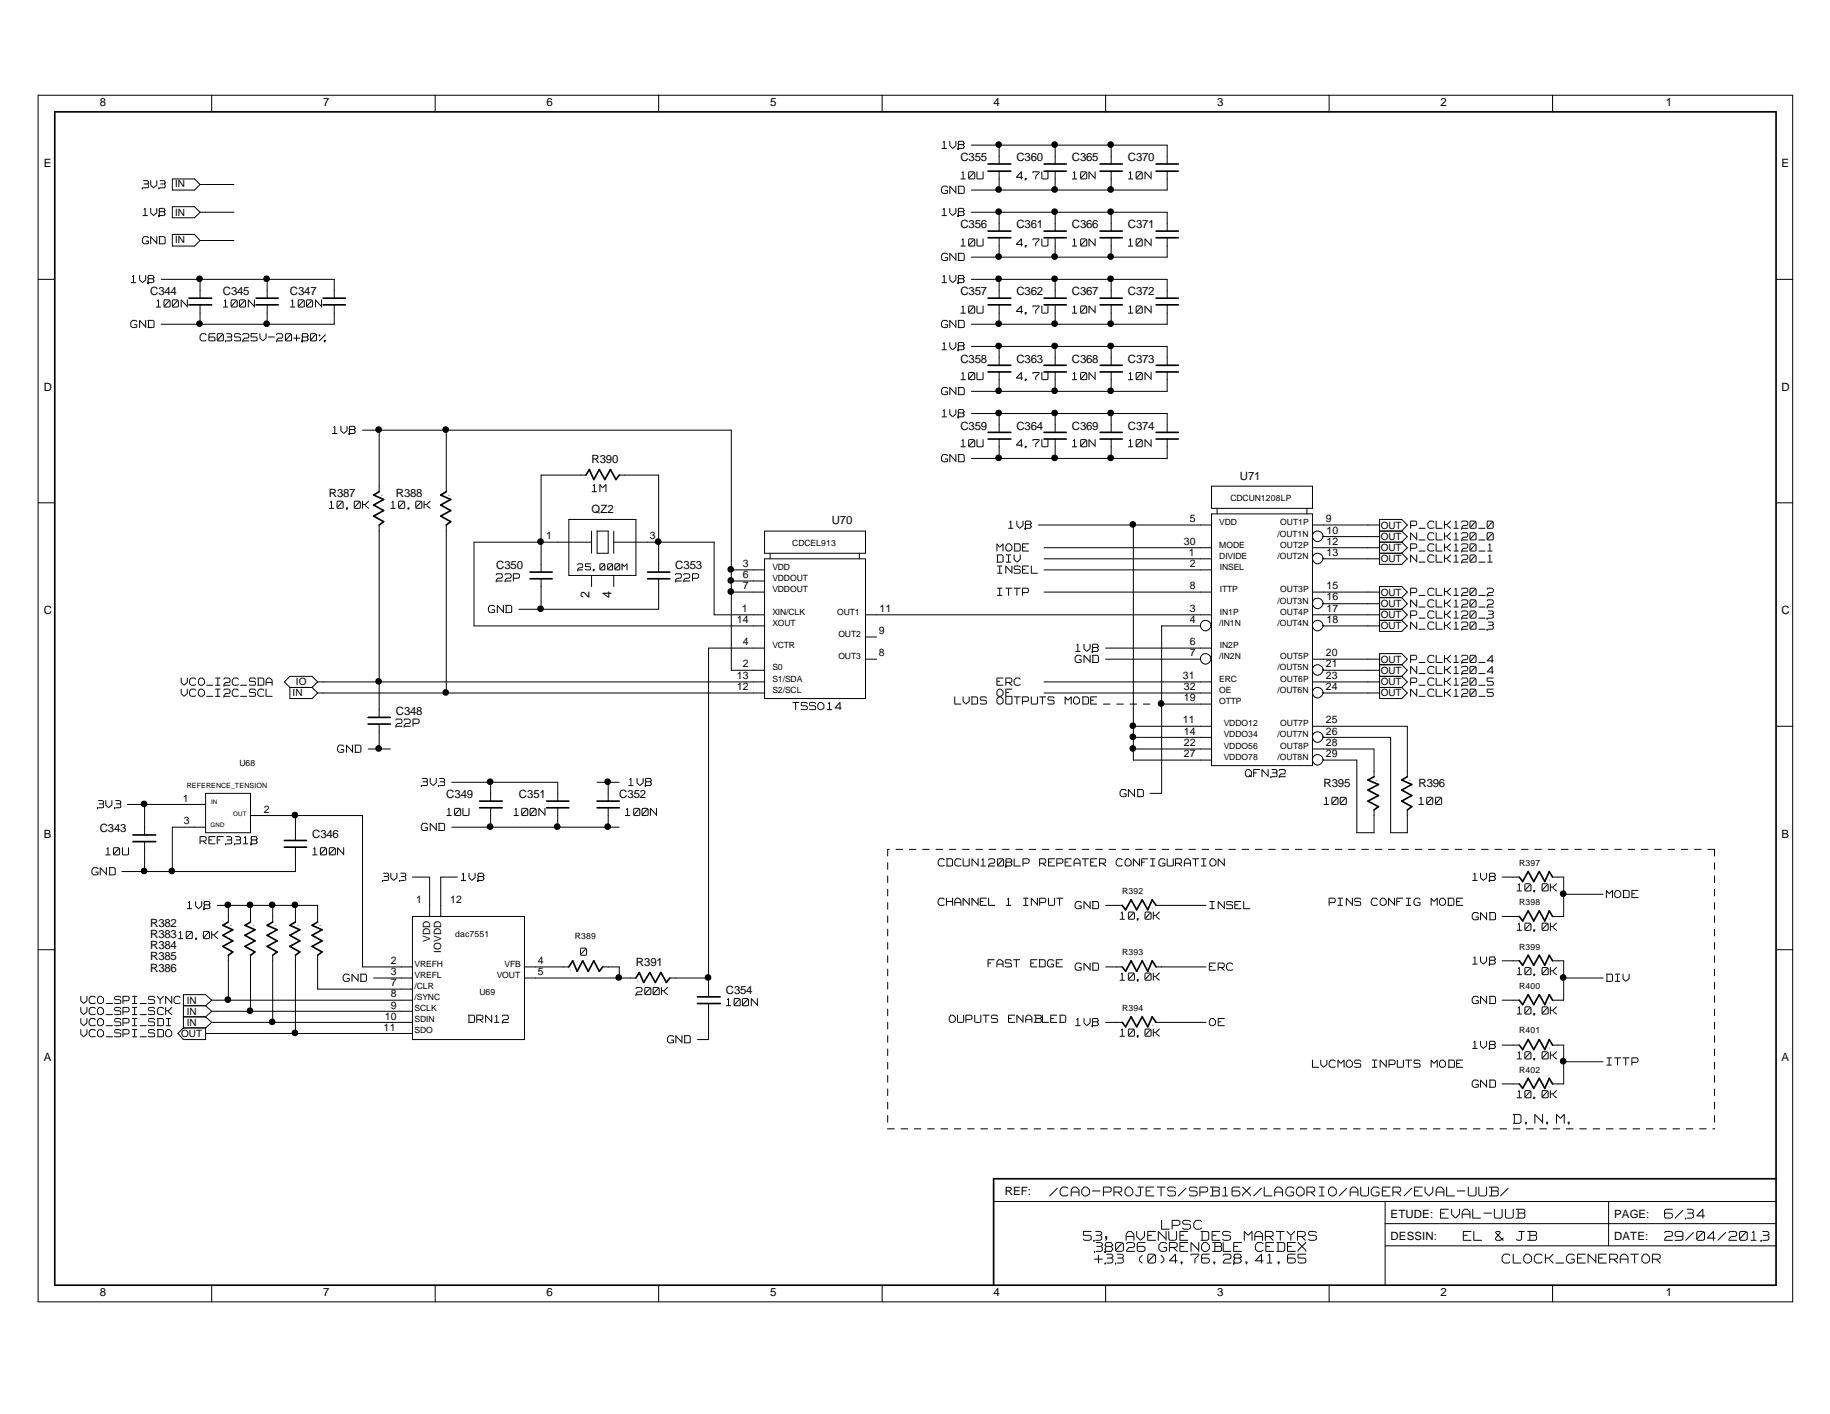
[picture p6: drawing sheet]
<svg xmlns="http://www.w3.org/2000/svg" width="279mm" height="216mm" viewBox="0 0 279 216" stroke-linecap="round" stroke-linejoin="round" font-family="sans-serif">
<defs><g id="words">
<g font-size="2.7" fill="#fff">
<text x="231" y="171.8">D.N.M.</text>
<text x="160.3" y="182.9">/CAO-PROJETS/SPB16X/LAGORIO/AUGER/EVAL-UUB/</text>
<text x="165.4" y="189.6">53, AVENUE DES MARTYRS</text>
<text x="167.1" y="191.3">38026 GRENOBLE CEDEX</text>
<text x="177.4" y="187.9">LPSC</text>
<text x="219.9" y="186.2">EVAL-UUB</text>
<text x="223.4" y="189.6">EL &amp; JB</text>
<text x="254.1" y="189.6">29/04/2013</text>
<text x="254.1" y="186.2">6/34</text>
<text x="167.1" y="193.1">+33 (0)4.76.28.41.65</text>
<text x="229.3" y="193.1">CLOCK_GENERATOR</text>
</g>
<g font-size="2.2" fill="#fff">
<text x="143.8" y="22.8">1V8</text>
<text x="21.7" y="28.9">3V3</text>
<text x="143.7" y="29.7">GND</text>
<text x="146.7" y="27.5">10U</text>
<text x="155.2" y="27.5">4.7U</text>
<text x="163.7" y="27.5">10N</text>
<text x="172.3" y="27.5">10N</text>
<text x="21.8" y="33.1">1V8</text>
<text x="143.8" y="33.1">1V8</text>
<text x="21.7" y="37.4">GND</text>
<text x="143.7" y="39.9">GND</text>
<text x="146.7" y="37.7">10U</text>
<text x="155.2" y="37.7">4.7U</text>
<text x="163.7" y="37.7">10N</text>
<text x="172.3" y="37.7">10N</text>
<text x="20" y="43.3">1V8</text>
<text x="23.9" y="47.1">100N</text>
<text x="34.1" y="47.1">100N</text>
<text x="44.3" y="47.1">100N</text>
<text x="143.8" y="43.3">1V8</text>
<text x="146.7" y="48">10U</text>
<text x="155.2" y="48">4.7U</text>
<text x="163.7" y="48">10N</text>
<text x="172.3" y="48">10N</text>
<text x="20" y="50.2">GND</text>
<text x="30.5" y="52.2">C603S25V-20+80%</text>
<text x="143.7" y="50.2">GND</text>
<text x="143.8" y="53.6">1V8</text>
<text x="146.7" y="58.1">10U</text>
<text x="155.2" y="58.1">4.7U</text>
<text x="163.7" y="58.1">10N</text>
<text x="172.3" y="58.1">10N</text>
<text x="143.7" y="60.4">GND</text>
<text x="143.8" y="63.8">1V8</text>
<text x="50.8" y="66.4">1V8</text>
<text x="143.7" y="70.7">GND</text>
<text x="146.7" y="68.4">10U</text>
<text x="155.2" y="68.4">4.7U</text>
<text x="163.7" y="68.4">10N</text>
<text x="172.3" y="68.4">10N</text>
<text x="50.3" y="77.8">10.0K</text>
<text x="59.7" y="77.8">10.0K</text>
<text x="90.4" y="75.2">1M</text>
<text x="154" y="80.8">1V8</text>
<text x="215.4" y="82.6">N_CLK120_0</text>
<text x="215.4" y="80.8">P_CLK120_0</text>
<text x="75.8" y="88.9">22P</text>
<text x="103.1" y="88.9">22P</text>
<text x="152.2" y="86">DIV</text>
<text x="152.2" y="84.3">MODE</text>
<text x="152.3" y="87.7">INSEL</text>
<text x="215.4" y="86">N_CLK120_1</text>
<text x="215.4" y="84.3">P_CLK120_1</text>
<text x="74.6" y="93.7">GND</text>
<text x="152.3" y="91.1">ITTP</text>
<text x="215.4" y="94.6">P_CLK120_3</text>
<text x="215.4" y="92.9">N_CLK120_2</text>
<text x="215.4" y="91.1">P_CLK120_2</text>
<text x="164.1" y="101.3">GND</text>
<text x="164.2" y="99.6">1V8</text>
<text x="215.4" y="96.2">N_CLK120_3</text>
<text x="215.4" y="101.3">P_CLK120_4</text>
<text x="27.7" y="104.8">VCO_I2C_SDA</text>
<text x="27.7" y="106.5">VCO_I2C_SCL</text>
<text x="145.8" y="107.7">LVDS OUTPUTS MODE</text>
<text x="152.2" y="106.5">OE</text>
<text x="152.2" y="104.8">ERC</text>
<text x="215.4" y="104.8">P_CLK120_5</text>
<text x="215.4" y="106.5">N_CLK120_5</text>
<text x="215.4" y="103">N_CLK120_4</text>
<text x="60.4" y="111.1">22P</text>
<text x="121.1" y="108.5">TSSO14</text>
<text x="51.5" y="115">GND</text>
<text x="190.1" y="118.8">QFN32</text>
<text x="14.9" y="123.5">3V3</text>
<text x="64.3" y="120.1">3V3</text>
<text x="68.2" y="124.7">10U</text>
<text x="78.5" y="124.7">100N</text>
<text x="95.5" y="124.7">100N</text>
<text x="96" y="120.1">1V8</text>
<text x="171" y="121.8">GND</text>
<text x="202.2" y="123">100</text>
<text x="216.6" y="123">100</text>
<text x="16.2" y="130.7">10U</text>
<text x="30.5" y="129">REF3318</text>
<text x="47.7" y="130.7">100N</text>
<text x="64.3" y="127">GND</text>
<text x="14" y="133.8">GND</text>
<text x="58.4" y="134.6">3V3</text>
<text x="70.4" y="134.6">1V8</text>
<text x="143.2" y="132.4">CDCUN1208LP REPEATER CONFIGURATION</text>
<text x="224.9" y="134.6">1V8</text>
<text x="231.6" y="136.2">10.0K</text>
<text x="245.3" y="137.2">MODE</text>
<text x="27.2" y="143.5">10.0K</text>
<text x="28.6" y="138.9">1V8</text>
<text x="143.2" y="138.4">CHANNEL</text>
<text x="153.4" y="138.4">1 INPUT</text>
<text x="164.1" y="138.9">GND</text>
<text x="171" y="140.5">10.0K</text>
<text x="184.7" y="138.9">INSEL</text>
<text x="202.9" y="138.4">PINS CONFIG MODE</text>
<text x="224.8" y="140.6">GND</text>
<text x="231.6" y="142.2">10.0K</text>
<text x="88.6" y="146">0</text>
<text x="150.9" y="147.8">FAST</text>
<text x="157.2" y="147.8">EDGE</text>
<text x="164.1" y="148.3">GND</text>
<text x="171" y="149.8">10.0K</text>
<text x="184.6" y="148.3">ERC</text>
<text x="224.9" y="147.4">1V8</text>
<text x="231.6" y="149">10.0K</text>
<text x="12.3" y="155.1">VCO_SPI_SCK</text>
<text x="12.3" y="153.4">VCO_SPI_SYNC</text>
<text x="52.4" y="150">GND</text>
<text x="97.1" y="152">200K</text>
<text x="110.9" y="153.7">100N</text>
<text x="224.8" y="153.4">GND</text>
<text x="231.6" y="155">10.0K</text>
<text x="245.3" y="150">DIV</text>
<text x="12.3" y="158.5">VCO_SPI_SDO</text>
<text x="12.3" y="156.8">VCO_SPI_SDI</text>
<text x="71.5" y="156.3">DRN12</text>
<text x="101.9" y="159.4">GND</text>
<text x="144.9" y="156.3">OUPUTS</text>
<text x="153.8" y="156.3">ENABLED</text>
<text x="164.2" y="156.8">1V8</text>
<text x="171" y="158.4">10.0K</text>
<text x="184.6" y="156.8">OE</text>
<text x="224.9" y="160.3">1V8</text>
<text x="231.6" y="161.9">10.0K</text>
<text x="200.4" y="163.1">LVCMOS INPUTS MODE</text>
<text x="224.8" y="166.2">GND</text>
<text x="231.6" y="167.8">10.0K</text>
<text x="245.3" y="162.8">ITTP</text>
</g>
<text font-size="1.9" fill="#fff" x="88.2" y="87.2">25.000M</text>
<g font-size="1.9">
<text x="90" y="91.3" transform="rotate(-90 90 91.3)">2</text>
<text x="93.4" y="91.3" transform="rotate(-90 93.4 91.3)">4</text>
</g>
<g font-size="1.7">
<text x="15.2" y="16.2">8</text>
<text x="49.3" y="16.2">7</text>
<text x="83.5" y="16.2">6</text>
<text x="117.6" y="16.2">5</text>
<text x="151.7" y="16.2">4</text>
<text x="185.8" y="16.2">3</text>
<text x="219.9" y="16.2">2</text>
<text x="254.3" y="16.2">1</text>
<text x="6.7" y="25.5">E</text>
<text x="146.6" y="24.6">C355</text>
<text x="155.2" y="24.6">C360</text>
<text x="163.6" y="24.6">C365</text>
<text x="172.2" y="24.6">C370</text>
<text x="272" y="25.5">E</text>
<text x="146.6" y="34.9">C356</text>
<text x="155.2" y="34.9">C361</text>
<text x="163.6" y="34.9">C366</text>
<text x="172.2" y="34.9">C371</text>
<text x="22.9" y="45.1">C344</text>
<text x="34" y="45.1">C345</text>
<text x="44.3" y="45.1">C347</text>
<text x="146.6" y="45.1">C357</text>
<text x="155.2" y="45.1">C362</text>
<text x="163.6" y="45.1">C367</text>
<text x="172.2" y="45.1">C372</text>
<text x="6.7" y="59.7">D</text>
<text x="146.6" y="55.4">C358</text>
<text x="155.2" y="55.4">C363</text>
<text x="163.6" y="55.4">C368</text>
<text x="172.2" y="55.4">C373</text>
<text x="272" y="59.7">D</text>
<text x="146.6" y="65.6">C359</text>
<text x="155.2" y="65.6">C364</text>
<text x="163.6" y="65.6">C369</text>
<text x="172.2" y="65.6">C374</text>
<text x="90.3" y="70.8">R390</text>
<text x="50.2" y="75.8">R387</text>
<text x="60.4" y="75.8">R388</text>
<text x="189.3" y="73.3">U71</text>
<text x="90.3" y="78.4">QZ2</text>
<text x="127" y="80.1">U70</text>
<text x="75.8" y="86.9">C350</text>
<text x="103.1" y="86.9">C353</text>
<text x="6.7" y="93.8">C</text>
<text x="272" y="93.8">C</text>
<text x="60.4" y="109.1">C348</text>
<text x="68.1" y="121.9">C349</text>
<text x="79.2" y="121.9">C351</text>
<text x="94.6" y="121.9">C352</text>
<text x="202.1" y="120.2">R395</text>
<text x="216.6" y="120.2">R396</text>
<text x="6.7" y="127.9">B</text>
<text x="15.2" y="127.1">C343</text>
<text x="47.6" y="127.9">C346</text>
<text x="272" y="127.9">B</text>
<text x="22.9" y="143.2">R383</text>
<text x="22.9" y="141.5">R382</text>
<text x="22.9" y="148.4">R386</text>
<text x="22.9" y="146.6">R385</text>
<text x="22.9" y="144.9">R384</text>
<text x="97.1" y="147.6">R391</text>
<text x="110.8" y="151.8">C354</text>
<text x="6.7" y="162">A</text>
<text x="272" y="162">A</text>
<text x="153.4" y="182.5">REF:</text>
<text x="212.3" y="185.9">ETUDE:</text>
<text x="246.4" y="185.9">PAGE:</text>
<text x="212.3" y="189.3">DESSIN:</text>
<text x="246.4" y="189.3">DATE:</text>
<text x="15.2" y="197.8">8</text>
<text x="49.3" y="197.8">7</text>
<text x="83.5" y="197.8">6</text>
<text x="117.6" y="197.8">5</text>
<text x="151.7" y="197.8">4</text>
<text x="185.8" y="197.8">3</text>
<text x="219.9" y="197.8">2</text>
<text x="254.3" y="197.8">1</text>
</g>
<g font-size="1.6">
<text x="83.4" y="82.4">1</text>
<text x="99.2" y="82.4">3</text>
<text x="180.7" y="83.2">30</text>
<text x="181.7" y="79.7">5</text>
<text x="202.4" y="79.7">9</text>
<text x="202.5" y="83.2">12</text>
<text x="202.5" y="81.5">10</text>
<text x="113.4" y="90">7</text>
<text x="113.4" y="88.3">6</text>
<text x="113.4" y="86.6">3</text>
<text x="181.5" y="84.9">1</text>
<text x="181.7" y="90">8</text>
<text x="181.7" y="86.6">2</text>
<text x="202.5" y="90">15</text>
<text x="202.5" y="84.9">13</text>
<text x="112.5" y="95.1">14</text>
<text x="113.3" y="93.5">1</text>
<text x="134.3" y="93.5">11</text>
<text x="181.7" y="93.5">3</text>
<text x="181.7" y="95.1">4</text>
<text x="202.5" y="93.5">17</text>
<text x="202.5" y="95.1">18</text>
<text x="202.5" y="91.7">16</text>
<text x="113.4" y="98.5">4</text>
<text x="113.4" y="101.9">2</text>
<text x="134.2" y="100.2">8</text>
<text x="134.2" y="96.8">9</text>
<text x="181.7" y="98.5">6</text>
<text x="181.7" y="100.2">7</text>
<text x="202.4" y="100.2">20</text>
<text x="202.4" y="101.9">21</text>
<text x="112.5" y="105.4">12</text>
<text x="112.5" y="103.7">13</text>
<text x="180.6" y="103.7">31</text>
<text x="180.7" y="107.1">19</text>
<text x="180.7" y="105.4">32</text>
<text x="202.4" y="103.7">23</text>
<text x="202.4" y="105.4">24</text>
<text x="180.6" y="110.5">11</text>
<text x="180.7" y="113.9">22</text>
<text x="180.7" y="112.2">14</text>
<text x="202.4" y="113.9">28</text>
<text x="202.4" y="110.5">25</text>
<text x="202.4" y="112.2">26</text>
<text x="180.7" y="115.6">27</text>
<text x="202.4" y="115.6">29</text>
<text x="27.9" y="122.4">1</text>
<text x="28.1" y="125.9">3</text>
<text x="40.3" y="124.1">2</text>
<text x="63.6" y="137.8">1</text>
<text x="68.7" y="137.8">12</text>
<text x="59.7" y="148.9">3</text>
<text x="59.7" y="147.1">2</text>
<text x="82.1" y="148.9">5</text>
<text x="82.1" y="147.1">4</text>
<text x="58.7" y="155.7">10</text>
<text x="59.7" y="154">9</text>
<text x="59.7" y="152.3">8</text>
<text x="59.7" y="150.6">7</text>
<text x="58.6" y="157.4">11</text>
</g>
<g font-size="1.5">
<text x="26.7" y="28.6">IN</text>
<text x="26.7" y="32.9">IN</text>
<text x="26.7" y="37.1">IN</text>
<text x="210.8" y="82.4">OUT</text>
<text x="210.8" y="80.8">OUT</text>
<text x="210.8" y="84.1">OUT</text>
<text x="210.8" y="85.8">OUT</text>
<text x="210.8" y="91">OUT</text>
<text x="210.8" y="92.7">OUT</text>
<text x="210.8" y="94.4">OUT</text>
<text x="210.8" y="101.2">OUT</text>
<text x="210.8" y="96.1">OUT</text>
<text x="44.7" y="106.2">IN</text>
<text x="45.2" y="104.5">IO</text>
<text x="210.8" y="106.3">OUT</text>
<text x="210.8" y="104.6">OUT</text>
<text x="210.8" y="102.9">OUT</text>
<text x="65.7" y="143.8" transform="rotate(-90 65.7 143.8)">VDD</text>
<text x="67.4" y="145.4" transform="rotate(-90 67.4 145.4)">IOVDD</text>
<text x="28.5" y="154.9">IN</text>
<text x="28.5" y="153.2">IN</text>
<text x="27.7" y="158.4">OUT</text>
<text x="28.5" y="156.6">IN</text>
</g>
<g font-size="1.3">
<text x="187.9" y="76.5">CDCUN1208LP</text>
<text x="121" y="83.4">CDCEL913</text>
<text x="186.2" y="83.6">MODE</text>
<text x="186.2" y="80.2">VDD</text>
<text x="195.1" y="81.9">/OUT1N</text>
<text x="195.5" y="83.6">OUT2P</text>
<text x="195.5" y="80.2">OUT1P</text>
<text x="117.9" y="87">VDD</text>
<text x="117.9" y="88.7">VDDOUT</text>
<text x="186.2" y="85.3">DIVIDE</text>
<text x="186.2" y="87">INSEL</text>
<text x="195.1" y="85.3">/OUT2N</text>
<text x="117.9" y="93.9">XIN/CLK</text>
<text x="117.9" y="95.6">XOUT</text>
<text x="117.9" y="90.4">VDDOUT</text>
<text x="127.8" y="93.9">OUT1</text>
<text x="186.2" y="95.6">/IN1N</text>
<text x="186.2" y="90.4">ITTP</text>
<text x="186.2" y="93.9">IN1P</text>
<text x="195.1" y="95.6">/OUT4N</text>
<text x="195.1" y="92.2">/OUT3N</text>
<text x="195.5" y="93.9">OUT4P</text>
<text x="195.5" y="90.4">OUT3P</text>
<text x="117.9" y="99">VCTR</text>
<text x="128" y="100.6">OUT3</text>
<text x="128" y="97.3">OUT2</text>
<text x="186.2" y="100.6">/IN2N</text>
<text x="186.2" y="99">IN2P</text>
<text x="195.5" y="100.6">OUT5P</text>
<text x="117.9" y="105.8">S2/SCL</text>
<text x="117.9" y="104.1">S1/SDA</text>
<text x="117.9" y="102.3">S0</text>
<text x="186.2" y="107.5">OTTP</text>
<text x="186.2" y="105.8">OE</text>
<text x="186.2" y="104.1">ERC</text>
<text x="195.1" y="105.8">/OUT6N</text>
<text x="195.1" y="102.3">/OUT5N</text>
<text x="195.5" y="104.1">OUT6P</text>
<text x="186.8" y="112.6">VDDO34</text>
<text x="186.8" y="110.9">VDDO12</text>
<text x="195.1" y="112.6">/OUT7N</text>
<text x="195.5" y="110.9">OUT7P</text>
<text x="36.6" y="116.9">U68</text>
<text x="186.8" y="116.1">VDDO78</text>
<text x="186.8" y="114.4">VDDO56</text>
<text x="195.1" y="116.1">/OUT8N</text>
<text x="195.5" y="114.4">OUT8P</text>
<text x="171.3" y="136.5">R392</text>
<text x="232" y="132.2">R397</text>
<text x="69.5" y="143.1">dac7551</text>
<text x="87.8" y="143.3">R389</text>
<text x="232" y="138.2">R398</text>
<text x="63.3" y="147.6">VREFH</text>
<text x="63.3" y="149.3">VREFL</text>
<text x="75.8" y="149.3">VOUT</text>
<text x="77" y="147.6">VFB</text>
<text x="171.3" y="145.9">R393</text>
<text x="232" y="145">R399</text>
<text x="63.3" y="152.7">/SYNC</text>
<text x="63.3" y="151">/CLR</text>
<text x="63.3" y="154.4">SCLK</text>
<text x="73.2" y="151.9">U69</text>
<text x="171.3" y="154.4">R394</text>
<text x="232" y="151">R400</text>
<text x="63.3" y="156.1">SDIN</text>
<text x="63.3" y="157.8">SDO</text>
<text x="232" y="157.8">R401</text>
<text x="232" y="163.8">R402</text>
</g>
<text font-size="1.1" x="28.5" y="120.3">REFERENCE_TENSION</text>
<g font-size=".9">
<text x="32.2" y="122.8">IN</text>
<text x="35.6" y="124.5">OUT</text>
<text x="32.2" y="126.3">GND</text>
</g>
<g font-size=".6">
<text x="58.7" y="75.8" transform="rotate(-90 58.7 75.8)">*</text>
<text x="68.9" y="75.8" transform="rotate(-90 68.9 75.8)">*</text>
<text x="210.5" y="119.3" transform="rotate(-90 210.5 119.3)">*</text>
<text x="215.6" y="119.3" transform="rotate(-90 215.6 119.3)">*</text>
<text x="35.6" y="141.5" transform="rotate(-90 35.6 141.5)">*</text>
<text x="39" y="141.5" transform="rotate(-90 39 141.5)">*</text>
<text x="42.4" y="141.5" transform="rotate(-90 42.4 141.5)">*</text>
<text x="45.9" y="141.5" transform="rotate(-90 45.9 141.5)">*</text>
<text x="49.3" y="141.5" transform="rotate(-90 49.3 141.5)">*</text>
</g>
<g font-size=".5">
<text x="89.6" y="73.3">*</text>
<text x="236.5" y="134.7">*</text>
<text x="175.9" y="139">*</text>
<text x="236.5" y="140.7">*</text>
<text x="87" y="148.4">*</text>
<text x="175.9" y="148.4">*</text>
<text x="236.5" y="147.5">*</text>
<text x="97.3" y="150.1">*</text>
<text x="236.5" y="153.5">*</text>
<text x="175.9" y="156.9">*</text>
<text x="236.5" y="160.3">*</text>
<text x="236.5" y="166.3">*</text>
</g>
</g></defs>
<g fill="none" stroke="#000" stroke-width=".25">
<path d="M8.4 17.1h262.8v179.1h-262.8zM150.9 36.3h3.4M150.9 35.3h3.4M150.9 26.1h3.4M150.9 25h3.4M159.4 36.3h3.4M159.4 35.3h3.4M159.4 26.1h3.4M159.4 25h3.4M168 36.3h3.3M168 35.3h3.3M168 26.1h3.3"/>
<path d="M168 25h3.3M176.5 36.3h3.4M176.5 35.3h3.4M176.5 26.1h3.4M176.5 25h3.4M28.9 46.5h3.4M28.9 45.5h3.4M39.1 46.5h3.4M39.1 45.5h3.4M49.3 46.5h3.4M49.3 45.5h3.4M150.9 46.5h3.4"/>
<path d="M150.9 45.5h3.4M150.9 56.8h3.4M150.9 55.8h3.4M159.4 46.5h3.4M159.4 45.5h3.4M159.4 56.8h3.4M159.4 55.8h3.4M168 46.5h3.3M168 45.5h3.3M168 56.8h3.3M168 55.8h3.3M176.5 46.5h3.4"/>
<path d="M176.5 45.5h3.4M176.5 56.8h3.4M176.5 55.8h3.4M57.9 75.1l-.9 .5 1.6 .7-1.6 .8 1.6 .9-1.6 .8 1.6 .9-.7 .5M68.1 75.1l-.8 .5 1.5 .7-1.5 .8 1.5 .9-1.5 .8 1.5 .9-.7 .5M89.5 72.5l.5-.8 .7 1.5 .8-1.5 .9 1.5 .8-1.5 .8 1.5 .6-.7M150.9 67h3.4M150.9 66h3.4M159.4 67h3.4M159.4 66h3.4M168 67h3.3M168 66h3.3"/>
<path d="M176.5 67h3.4M176.5 66h3.4M80.9 88.4h3.4M80.9 87.4h3.4M98.9 88.4h3.4M98.9 87.4h3.4M56.2 110.6h3.4M56.2 109.5h3.4M209.8 118.6l-.9 .5 1.6 .7-1.6 .8 1.6 .9-1.6 .8 1.6 .9-.7 .5M214.9 118.6l-.9 .5 1.5 .7-1.5 .8 1.5 .9-1.5 .8 1.5 .9-.6 .5M20.3 128.5h3.5M20.3 127.5h3.5"/>
<path d="M43.4 129.3h3.4M43.4 128.3h3.4M73.2 123.3h3.5M73.2 122.3h3.5M83.5 123.3h3.3M83.5 122.3h3.3M91.2 123.3h3.4M91.2 122.3h3.4M171.3 138.2l.6 .7 .8-1.5 .8 1.5 .9-1.5 .8 1.5 .7-1.5 .6 .8M232 133.9l.5 .7 .8-1.5 .9 1.5 .8-1.5 .9 1.5 .6-1.5 .5 .8M232 139.9l.5 .7 .8-1.5 .9 1.5 .8-1.5 .9 1.5 .6-1.5 .5 .8M34.9 140.8l-.9 .5 1.5 .7-1.5 .8 1.5 .9-1.5 .8 1.5 .9-.6 .5"/>
<path d="M38.2 140.8l-.8 .5 1.5 .7-1.5 .8 1.5 .9-1.5 .8 1.5 .9-.7 .5M41.6 140.8l-.8 .5 1.5 .7-1.5 .8 1.5 .9-1.5 .8 1.5 .9-.7 .5M45.1 140.8l-.8 .5 1.5 .7-1.5 .8 1.5 .9-1.5 .8 1.5 .9-.7 .5M48.5 140.8l-.9 .5 1.6 .7-1.6 .8 1.6 .9-1.6 .8 1.6 .9-.7 .5M86.8 147.6l.6-.9 .7 1.6 .9-1.6 .8 1.6 .9-1.6 .8 1.6 .5-.7M97.1 149.3l.5-.8 .7 1.5 .9-1.5 .9 1.5 .8-1.5 .8 1.5 .6-.7M106.5 153.2h3.5M106.5 152.2h3.5M171.3 147.6l.6 .7 .8-1.6 .8 1.6 .9-1.6 .8 1.6 .7-1.6 .6 .9M171.3 156.1l.6 .7 .8-1.5 .8 1.5 .9-1.5 .8 1.5 .7-1.5 .6 .8M232 146.7l.5 .7 .8-1.5 .9 1.5 .8-1.5 .9 1.5 .6-1.5 .5 .8M232 152.7l.5 .7 .8-1.5 .9 1.5 .8-1.5 .9 1.5 .6-1.5 .5 .8"/>
<path d="M232 159.6l.5 .7 .8-1.6 .9 1.6 .8-1.6 .9 1.6 .6-1.6 .5 .9M232 165.5l.5 .7 .8-1.5 .9 1.5 .8-1.5 .9 1.5 .6-1.5 .5 .8M271.2 180h-119.5v16.2"/>
</g>
<path d="M175.6 107.5h-7.6M135.5 129.7v42.7M261.8 129.7v42.7M261.8 129.7h-126.3M135.5 172.4h126.3" fill="none" stroke="#000" stroke-width=".15" stroke-dasharray="1 1"/>
<g fill="none" stroke="#000" stroke-width=".15">
<path d="M5.8 14.5h267.9v184.3h-267.9zM32.3 14.5v2.6M66.4 14.5v2.6M100.6 14.5v2.6M134.7 14.5v2.6M168.8 14.5v2.6M202.9 14.5v2.6M237 14.5v2.6M21.7 28.7h.1M21.7 36.6v.3M21.7 37l.3 .2M21.8 32.9h.7"/>
<path d="M21.9 28.7h.5M21.9 27.6h.5M22 36.1l-.3 .4M22 28.1h.4M22.1 36.1h.3M22.1 37.2h.3M22.2 31.8l-.2 .2M22.2 31.9v.9M22.3 36.8h.3M22.5 36.1l.2 .2M22.5 27.6l.2 .1M22.6 28.2l.1 .1"/>
<path d="M22.7 27.8h.1M22.7 37.1l-.2 .1M22.7 28.3v.2M22.7 36.8v.3M22.7 28.6l-.2 .1M22.7 27.9l-.2 .2M23 28.3l.3 .3M23 27.6v.6M23 31.8v.6M23 36.2v1M23 32.5l.3 .3M23 36.1l.9 1"/>
<path d="M23.9 27.6v.6M23.9 31.8v.6M23.9 36.1v1.1M23.9 28.3l-.5 .4M23.9 32.5l-.5 .4M24.3 28.7h.1M24.3 32.9h.1M24.3 36.1h.7M24.3 37.2h.7M24.4 31.8l-.1 .4 .1 .7M24.4 36.2v.9M24.4 28.7h.6"/>
<path d="M24.4 27.6h.6M24.4 31.8h.6M24.4 32.3h.6M24.4 32.9h.6M24.5 28.1h.5M25 36.1l.2 .2M25 27.6l.2 .1M25 31.8l.2 .4-.2 .1 .2 .4-.2 .2M25.1 28.2l.1 .1M25.2 27.8h.1M25.2 28.3v.2M25.2 36.4v.7"/>
<path d="M25.2 37.1l-.2 .1M25.2 28.6l-.2 .1M25.2 27.9l-.2 .2M26.3 35.8h3.4l.8 .9-.8 .9h-3.4zM26.3 27.3h3.4l.8 .9-.8 .8h-3.4zM26.3 31.6h3.4l.8 .8-.8 .9h-3.4zM30.5 36.7h5.2M30.5 28.2h5.2M30.5 32.4h5.2M143.7 28.9v.3M143.7 39.1v.3M143.7 39.5l.3 .3"/>
<path d="M143.7 29.3l.3 .2M143.8 22.7h.7M143.8 32.9h.7M144 38.7l-.3 .3M144 28.4l-.3 .4M144.1 38.7h.3M144.1 39.8h.3M144.1 28.4h.3M144.1 29.5h.3M144.2 21.6l-.2 .1M144.2 31.8l-.2 .2M144.2 21.7v.9"/>
<path d="M144.2 31.9v.9M144.3 39.3h.3M144.3 29.1h.3M144.5 38.7l.2 .1M144.5 28.4l.2 .2M144.7 29.1v.3M144.7 39.3v.3M144.7 39.7l-.2 .1M144.7 29.4l-.2 .1M145 21.6v.6M145 28.5v1M145 31.8v.6"/>
<path d="M145 38.8v1M145 22.2l.4 .4M145 32.5l.4 .3M145 38.7l.9 .9M145 28.4l.9 1M145.9 21.6v.6M145.9 28.4v1.1M145.9 31.8v.6M145.9 38.7v1.1M145.9 22.2l-.5 .5M145.9 32.5l-.5 .4M146.3 22.7h.1"/>
<path d="M146.3 32.9h.1M146.3 38.7h.7M146.3 39.8h.7M146.3 28.4h.7M146.3 29.5h.7M146.4 21.6l-.1 .3 .1 .8M146.4 31.8l-.1 .4 .1 .7M146.4 28.5v.9M146.4 38.8v.9M146.5 21.6h.5M146.5 22.1h.5M146.5 22.7h.5"/>
<path d="M146.5 31.8h.5M146.5 32.3h.5M146.5 32.9h.5M146.7 37.6h.7M146.7 27.3h.7M147 38.7l.2 .1M147 36.5l-.1 .1M147 26.2l-.1 .2M147 21.6l.2 .3-.2 .2 .2 .3-.2 .3M147 28.4l.2 .2M147 31.8l.2 .4-.2 .1 .2 .4-.2 .2M147 26.3v.9"/>
<path d="M147 36.6v.9M147.2 28.7v.7M147.2 38.9v.7M147.2 39.7l-.2 .1M147.2 29.4l-.2 .1M147.9 26.5v.7M147.9 36.7v.7M147.9 37.5l.1 .1M147.9 27.2l.1 .1M148 36.5l-.1 .1M148 26.2l-.1 .2M148.1 37.6h.5"/>
<path d="M148.1 36.5h.5M148.1 27.3h.5M148.1 26.2h.5M148.3 32.4h29.9v2.9M148.3 22.2h29.9v2.8M148.6 36.7l-.6 .7M148.6 26.5l-.6 .7M148.7 36.6h.1M148.7 36.5l.1 .1M148.7 26.4h.1M148.7 26.2l.1 .2M148.8 26.5v.7"/>
<path d="M148.8 36.7v.7M148.8 37.5l-.1 .1M148.8 27.2l-.1 .1M149.2 37.5v.1M149.2 27.2v.1M149.2 26.2v1M149.2 36.5v.9M149.3 37.6h.5M149.3 27.3h.5M150.1 37.5l-.2 .1M150.1 27.2l-.2 .1M150.1 26.2v1"/>
<path d="M150.1 36.5v.9M152.5 22.2v2.8M152.5 26.1v2.9M152.5 32.4v2.9M152.5 36.3v3M155.3 37.3h.8M155.3 27.1h.8M155.9 26.3v1M155.9 36.6v1M155.9 36.5l-.7 .8M155.9 26.2l-.7 .9M156.5 37.6h.1"/>
<path d="M156.5 27.3h.1M156.5 37.5h.1M156.5 27.2h.1M156.6 37.6h.1M156.6 27.3h.1M156.7 27.2v.1M156.7 37.5v.1M157.7 26.2v.2M157.7 36.5v.1M157.8 36.5h.8M157.8 26.2h.8M158.1 27v.3"/>
<path d="M158.1 37.2v.4M158.6 36.7l-.5 .4M158.6 26.5l-.5 .4M158.6 26.2v.2M158.6 36.5v.1M159.1 37.5l.1 .1M159.1 27.2l.1 .1M159.1 26.2v1M159.1 36.5v.9M159.2 37.6h.5M159.2 27.3h.5M160 37.5l-.2 .1"/>
<path d="M160 27.2l-.2 .1M160 26.2v1M160 36.5v.9M161.1 22.2v2.8M161.1 26.1v2.9M161.1 32.4v2.9M161.1 36.3v3M163.7 37.6h.7M163.7 27.3h.7M164.1 26.2l-.2 .2M164.1 36.5l-.2 .1M164.1 26.3v.9"/>
<path d="M164.1 36.6v.9M165 27.2l.1 .1M165 26.5v.7M165 36.7v.7M165 37.5l.1 .1M165.1 26.2l-.1 .2M165.1 36.5l-.1 .1M165.2 37.6h.5M165.2 36.5h.5M165.2 27.3h.5M165.2 26.2h.5M165.7 26.5l-.6 .7"/>
<path d="M165.7 36.7l-.6 .7M165.8 36.6h.1M165.8 26.4h.1M165.8 26.2l.1 .2M165.8 36.5l.1 .1M165.9 27.2l-.1 .1M165.9 26.5v.7M165.9 36.7v.7M165.9 37.5l-.1 .1M166.3 26.2l.8 1M166.3 26.3v1M166.3 36.6v1"/>
<path d="M166.3 36.5l.8 .9M167.2 26.2v1.1M167.2 36.5v1.1M169.7 22.2v2.8M169.7 26.1v2.9M169.7 32.4v2.9M169.7 36.3v3M172.3 37.6h.7M172.3 27.3h.7M172.6 26.2l-.2 .2M172.6 36.5l-.2 .1M172.6 26.3v.9"/>
<path d="M172.6 36.6v.9M173.5 27.2v.1M173.5 26.5v.7M173.5 36.7v.7M173.5 37.5v.1M173.5 26.2v.2M173.5 36.5v.1M173.6 37.6h.5M173.6 36.5h.5M173.6 27.3h.5M173.6 26.2h.5M174.1 26.5l-.6 .7"/>
<path d="M174.1 36.7l-.6 .7M174.2 36.6h.1M174.2 26.4h.1M174.2 26.2l.2 .2M174.2 36.5l.2 .1M174.4 27.2l-.2 .1M174.4 26.5v.7M174.4 36.7v.7M174.4 37.5l-.2 .1M174.8 26.3v1M174.8 36.6v1M174.8 26.2l.9 1"/>
<path d="M174.8 36.5l.9 .9M175.7 26.2v1.1M175.7 36.5v1.1M178.2 26.1v2.9h-29.9M178.2 36.3v3h-29.9M5.8 42.7h2.6M20 49.3v.4M20 49.8l.2 .2M20 43.2h.7M20.2 48.9l-.2 .4M20.3 48.9h.3M20.3 50h.3"/>
<path d="M20.4 42.1l-.2 .1M20.4 42.1v1M20.6 49.6h.2M20.7 48.9l.2 .2M20.9 49.9l-.2 .1M20.9 49.6v.2M21.3 42.7l.4 .4M21.3 42.1v.6M21.3 49v1M21.3 48.9l.9 .9M22.2 42.1v.6M22.2 48.9v1.1"/>
<path d="M22.2 42.7l-.5 .5M22.6 43.2h.1M22.6 48.9h.7M22.6 50h.7M22.7 42.1l-.1 .3 .1 .8M22.7 49v.9M22.8 42.1h.5M22.8 42.6h.5M22.8 43.2h.5M23.3 42.1l.2 .3-.2 .2 .2 .3-.2 .3M23.3 48.9l.2 .2M23.5 49.2v.6"/>
<path d="M23.5 49.9l-.2 .1M23.9 46.9h.6M24.2 45.8l-.2 .2M24.2 45.9v.9M24.6 42.7h26.4v2.8M25 46.8l.1 .1M25 46v.7M25.1 45.8l-.1 .2M25.2 46.9h.5M25.2 45.8h.5M25.7 46l-.6 .7M25.8 46h.1"/>
<path d="M25.8 45.8l.2 .2M26 46.8l-.2 .1M26 46v.7M26.3 46.8l.1 .1M26.3 46v.7M26.4 45.8l-.1 .2M26.5 46.9h.5M26.5 45.8h.5M27 46l-.6 .7M27.1 46h.1M27.1 45.8l.1 .2M27.2 46.8l-.1 .1"/>
<path d="M27.2 46v.7M27.7 45.9v1M27.7 45.8l.8 .9M28.6 45.8v1.1M30.5 42.7v2.8M30.5 46.5v3M30.5 51.4v.3M30.5 51.8l.3 .2M30.8 50.9l-.3 .4M30.9 52h.3M30.9 50.9h.3M31.3 50.9l.2 .2"/>
<path d="M31.5 52h-.2M31.9 52h.1M31.9 51.2v.7M32 51.5h.1M32 50.9l-.1 .2M32.1 52h.5M32.1 50.9h.7M32.1 51.5h.5M32.7 51.5l.1 .1M32.8 51.7v.2M32.8 52h-.1M33.2 52h.1"/>
<path d="M33.2 51.2v.7M33.3 50.9l-.1 .2M33.3 52h.5M33.3 50.9h.5M33.8 51.2l-.5 .7M33.9 51.1h.1M33.9 50.9l.2 .2M34.1 46.9h.7M34.1 52h-.2M34.1 51.2v.7M34.4 52h.1M34.4 45.8l-.1 .2"/>
<path d="M34.4 45.9v.9M34.6 52h.5M34.6 50.9h.5M34.7 51.5h.4M35.2 50.9l.2 .2M35.3 46.8l.1 .1M35.3 46v.7M35.3 51.5l.1 .1M35.4 51.2h.1M35.4 45.8l-.1 .2M35.4 51.7v.2M35.4 52h-.2"/>
<path d="M35.4 51.3l-.2 .2M35.5 46.9h.5M35.5 45.8h.5M35.8 51.1v.1M35.8 51.3l.1 .2M35.8 52h.1M35.9 50.9v.1M36 52h.5M36 50.9h.5M36 51.5h.5M36 46l-.6 .7M36 46h.1"/>
<path d="M36 45.8l.2 .2M36.2 46.8l-.2 .1M36.2 46v.7M36.6 46.8v.1M36.6 46v.7M36.6 50.9l.1 .2M36.6 51.5l.1 .1M36.6 45.8v.2M36.7 46.9h.5M36.7 45.8h.5M36.7 51.7v.2M36.7 52h-.1"/>
<path d="M37.1 52h.1M37.1 52h.9M37.1 50.9v.2M37.2 50.9h.5M37.2 46l-.6 .7M37.3 46h.1M37.3 45.8l.2 .2M37.3 51.6l-.2 .4M37.4 51.6h.3M37.5 46.8l-.2 .1M37.5 46v.7M37.8 50.9l.2 .2"/>
<path d="M37.9 45.8l.9 .9M37.9 45.9v1M38 51.2v.2M38 51.5l-.2 .1M38.3 52h.1M38.3 50.9v.6M38.4 50.9h.9M38.4 51.5h.6M38.5 52h.5M38.8 45.8v1.1M39.1 51.5l.2 .1M39.3 52h-.2"/>
<path d="M39.3 51.7v.2M39.7 51.6l.3 .4M39.7 50.9v.6M40.6 50.9v.6M40.6 51.6l-.5 .4M40.8 42.7v2.8M40.8 46.5v3M41 51.5h.9M42.2 52h.1M42.3 52h.9M42.3 50.9l-.1 .2M42.4 50.9h.5"/>
<path d="M42.5 51.6l-.3 .4M42.6 51.6h.3M43 50.9l.2 .2M43.2 51.2v.2M43.2 51.5l-.2 .1M43.6 52h.1M43.6 51.2v.7M43.7 50.9l-.1 .2M43.8 52h.5M43.8 50.9h.5M44.3 51.2l-.6 .7M44.3 46.9h.7"/>
<path d="M44.3 51.1h.1M44.3 50.9l.2 .2M44.5 52h-.2M44.5 51.2v.7M44.7 45.8l-.2 .2M44.7 45.9v.9M44.9 51.6h.9M45.3 51.1v.9M45.5 46.8l.1 .1M45.5 46v.7M45.6 45.8l-.1 .2M45.7 46.9h.5"/>
<path d="M45.7 45.8h.5M46.1 52h.1M46.2 50.9l-.1 .4 .1 .7M46.2 46l-.6 .7M46.3 46h.1M46.3 45.8l.2 .2M46.3 52h.5M46.3 50.9h.5M46.3 51.5h.5M46.5 46.8l-.2 .1M46.5 46v.7M46.8 46.8l.1 .1"/>
<path d="M46.8 46v.7M46.9 45.8l-.1 .2M46.9 50.9l.2 .4-.2 .2 .2 .3-.2 .2M47 46.9h.5M47 45.8h.5M47.4 52h.1M47.4 51.2v.7M47.5 50.9l-.1 .2M47.5 46l-.6 .7M47.6 46h.1M47.6 45.8l.1 .2M47.6 52h.5"/>
<path d="M47.6 50.9h.5M47.7 46.8l-.1 .1M47.7 46v.7M48.1 51.2l-.6 .7M48.2 51.1h.1M48.2 50.9l.1 .2M48.2 45.8l.8 .9M48.2 45.9v1M48.3 52h-.1M48.3 51.2v.7M48.7 51.1h.1M48.7 51.2v.1"/>
<path d="M48.8 51.1v.2M49.1 45.8v1.1M49.5 52h.1M49.6 52h.1M49.7 52h.1M49.7 51.1l-1 .9M51 46.5v3h-26.4M143.7 49.3v.4M143.7 59.6v.3M143.7 49.8l.3 .2M143.8 43.2h.7M143.8 53.4h.7"/>
<path d="M144 59.2l-.3 .3M144 48.9l-.3 .4M144.1 59.2h.3M144.1 48.9h.3M144.1 50h.3M144.2 42.1l-.2 .1M144.2 52.3l-.2 .2M144.2 42.1v1M144.2 52.4v.9M144.3 59.8h.3M144.3 49.6h.3M144.5 59.2l.2 .1"/>
<path d="M144.5 48.9l.2 .2M144.7 49.6v.2M144.7 59.8v.3M144.7 49.9l-.2 .1M145 42.1v.6M145 49v1M145 52.3v.6M145 59.2v1.1M145 42.7l.4 .4M145 53l.4 .3M145 59.2l.9 .9M145 48.9l.9 .9"/>
<path d="M145.9 42.1v.6M145.9 48.9v1.1M145.9 52.3v.6M145.9 59.2v1.1M145.9 42.7l-.5 .5M145.9 53l-.5 .4M146.3 43.2h.1M146.3 53.4h.1M146.3 59.2h.7M146.3 48.9h.7M146.3 50h.7M146.4 42.1l-.1 .3 .1 .8"/>
<path d="M146.4 52.3l-.1 .3 .1 .8M146.4 49v.9M146.4 59.2v1M146.5 42.1h.5M146.5 42.6h.5M146.5 43.2h.5M146.5 52.3h.5M146.5 52.8h.5M146.5 53.4h.5M146.7 47.8h.7M146.7 58h.7M147 59.2l.2 .1"/>
<path d="M147 48.9l.2 .2M147 42.1l.2 .3-.2 .2 .2 .3-.2 .3M147 46.7l-.1 .2M147 56.9l-.1 .1M147 52.3l.2 .3-.2 .2 .2 .3-.2 .3M147 46.8v.9M147 57v.9M147.2 49.2v.6M147.2 59.4v.7M147.2 49.9l-.2 .1M147.9 47.7l.1 .1M147.9 47v.6"/>
<path d="M147.9 57.1v.7M147.9 57.9l.1 .1M148 46.7l-.1 .2M148 56.9l-.1 .1M148.1 47.8h.5M148.1 46.7h.5M148.1 58h.5M148.1 56.9h.5M148.3 42.7h29.9v2.8M148.3 52.9h29.9v2.9M148.6 47l-.6 .6M148.6 57.1l-.6 .7"/>
<path d="M148.7 46.9h.1M148.7 46.7l.1 .2M148.7 57h.1M148.7 56.9l.1 .1M148.8 47.7l-.1 .1M148.8 47v.6M148.8 57.1v.7M148.8 57.9l-.1 .1M149.2 47.7v.1M149.2 57.9v.1M149.2 46.7v.9M149.2 56.9v.9"/>
<path d="M149.3 47.8h.5M149.3 58h.5M150.1 47.7l-.2 .1M150.1 57.9l-.2 .1M150.1 46.7v.9M150.1 56.9v.9M152.5 42.7v2.8M152.5 46.5v3M152.5 52.9v2.9M152.5 56.8v3M155.3 47.6h.8M155.3 57.7h.8"/>
<path d="M155.9 46.8v1M155.9 57v1M155.9 46.7l-.7 .9M155.9 56.9l-.7 .8M156.5 47.8h.1M156.5 58h.1M156.5 47.7h.1M156.5 57.9h.1M156.6 47.8h.1M156.6 58h.1M156.7 47.7v.1M156.7 57.9v.1"/>
<path d="M157.7 46.7v.2M157.7 56.9v.1M157.8 46.7h.8M157.8 56.9h.8M158.1 47.5v.3M158.1 57.6v.4M158.6 47l-.5 .4M158.6 57.1l-.5 .5M158.6 46.7v.2M158.6 56.9v.1M159.1 47.7l.1 .1M159.1 57.9l.1 .1"/>
<path d="M159.1 46.7v.9M159.1 56.9v.9M159.2 47.8h.5M159.2 58h.5M160 47.7l-.2 .1M160 57.9l-.2 .1M160 46.7v.9M160 56.9v.9M161.1 42.7v2.8M161.1 46.5v3M161.1 52.9v2.9M161.1 56.8v3"/>
<path d="M163.7 47.8h.7M163.7 58h.7M164.1 46.7l-.2 .2M164.1 56.9l-.2 .1M164.1 46.8v.9M164.1 57v.9M165 47v.6M165 57.1v.7M165 47.7l.1 .1M165 57.9l.1 .1M165.1 46.7l-.1 .2M165.1 56.9l-.1 .1"/>
<path d="M165.2 47.8h.5M165.2 46.7h.5M165.2 58h.5M165.2 56.9h.5M165.7 47l-.6 .6M165.7 57.1l-.6 .7M165.8 46.9h.1M165.8 57h.1M165.8 46.7l.1 .2M165.8 56.9l.1 .1M165.9 47v.6M165.9 57.1v.7"/>
<path d="M165.9 47.7l-.1 .1M165.9 57.9l-.1 .1M166.3 46.8v1M166.3 57v1M166.3 46.7l.8 .9M166.3 56.9l.8 .9M167.2 46.7v1.1M167.2 56.9v1.1M169.7 42.7v2.8M169.7 46.5v3M169.7 52.9v2.9M169.7 56.8v3"/>
<path d="M172.3 47.8h.7M172.3 58h.7M172.6 46.7l-.2 .2M172.6 56.9l-.2 .1M172.6 46.8v.9M172.6 57v.9M173.5 47v.6M173.5 57.1v.7M173.5 47.7v.1M173.5 57.9v.1M173.5 46.7v.2M173.5 56.9v.1"/>
<path d="M173.6 47.8h.5M173.6 46.7h.5M173.6 58h.5M173.6 56.9h.5M174.1 47l-.6 .6M174.1 57.1l-.6 .7M174.2 46.9h.1M174.2 57h.1M174.2 46.7l.2 .2M174.2 56.9l.2 .1M174.4 47v.6M174.4 57.1v.7"/>
<path d="M174.4 47.7l-.2 .1M174.4 57.9l-.2 .1M174.8 46.8v1M174.8 57v1M174.8 46.7l.9 .9M174.8 56.9l.9 .9M175.7 46.7v1.1M175.7 56.9v1.1M178.2 46.5v3h-29.9M178.2 56.8v3h-29.9M271.2 42.7h2.5M5.8 76.8h2.6"/>
<path d="M50.3 77.6h.6M50.6 76.5l-.2 .2M50.6 76.6v.9M50.8 66.2h.7M51.1 65.1l-.2 .2M51.1 65.2v.9M51.5 77.5v.1M51.5 76.8v.6M51.5 76.5v.2M51.6 77.6h.5M51.6 76.5h.5M52 65.8l.4 .3"/>
<path d="M52 65.1v.6M52.1 76.8l-.6 .6M52.2 76.7h.1M52.2 76.5l.2 .2M52.4 77.5l-.2 .1M52.4 76.8v.6M52.9 77.6h.1M52.9 77.5h.1M53 77.6h.1M53 65.1v.6M53 65.8l-.5 .4M53.1 77.5v.1"/>
<path d="M53.3 66.2h.1M53.4 65.1l-.1 .3 .1 .8M53.5 65.1h.5M53.5 65.6h.5M53.5 66.2h.5M54.1 77.5l.1 .1M54.1 76.8v.6M54.1 65.1l.2 .3-.2 .2 .2 .3-.2 .3M54.2 76.5l-.1 .2M54.3 77.6h.5M54.3 76.5h.5M54.8 76.8l-.6 .6"/>
<path d="M54.8 76.5l.2 .2M54.8 76.7h.1M55 77.5l-.2 .1M55 76.8v.6M55.4 65.7h56.3v36.6h5M55.4 76.5v1.1M55.4 77h.3M55.8 77.1v.1M55.9 77.3l.4 .3M56.3 76.5l-.5 .5M57.9 65.7v9.4M59.7 77.6h.6"/>
<path d="M60 76.5l-.2 .2M60 76.6v.9M60.9 77.5v.1M60.9 76.8v.6M60.9 76.5v.2M61 77.6h.5M61 76.5h.5M61.5 76.8l-.6 .6M61.6 76.7h.1M61.6 76.5l.2 .2M61.8 77.5l-.2 .1M61.8 76.8v.6"/>
<path d="M62.3 77.6h.1M62.3 77.5h.1M62.4 77.6h.1M62.5 77.5v.1M63.5 77.5l.1 .1M63.5 76.8v.6M63.6 76.5l-.1 .2M63.6 77.6h.6M63.6 76.5h.6M64.2 76.8l-.6 .6M64.2 76.7h.1M64.2 76.5l.2 .2"/>
<path d="M64.4 77.5l-.2 .1M64.4 76.8v.6M64.7 76.5v1.1M64.8 77h.3M65.2 77.1v.1M65.3 77.3l.4 .3M65.7 76.5l-.5 .5M68.1 65.7v9.4M86.8 79.3h10.3v8.6h-10.3zM89.5 72.5h-6.9v14.9M90.4 75.1h.7M90.7 74.1v.9"/>
<path d="M90.7 74l-.1 .1M91.6 74.1v1M91.6 74l.3 .4M92.5 74.1v1M92.5 74l-.5 .5M94.6 72.5h6v14.9M143.7 69.8v.4M143.7 60l.3 .3M143.7 70.3l.3 .2M143.8 63.6h.7M144 69.4l-.3 .3M144.1 60.3h.3"/>
<path d="M144.1 69.4h.3M144.1 70.5h.3M144.2 62.5l-.2 .2M144.2 62.6v1M144.3 70.1h.3M144.5 69.4l.2 .2M144.7 60.2l-.2 .1M144.7 70.1v.2M144.7 70.4l-.2 .1M145 63.2l.4 .4M145 62.5v.6M145 69.5v1"/>
<path d="M145 69.4l.9 .9M145.9 62.5v.6M145.9 69.4v1.1M145.9 63.2l-.5 .4M146.3 63.6h.1M146.3 60.3h.7M146.3 69.4h.7M146.3 70.5h.7M146.4 62.5l-.1 .4 .1 .7M146.4 69.5v.9M146.5 62.5h.5M146.5 63.1h.5"/>
<path d="M146.5 63.6h.5M146.7 68.2h.7M147 62.5l.2 .4-.2 .2 .2 .3-.2 .2M147 69.4l.2 .2M147 67.1l-.1 .2M147 67.2v.9M147.2 69.7v.6M147.2 60.2l-.2 .1M147.2 70.4l-.2 .1M147.9 67.4v.7M147.9 68.1l.1 .1M148 67.1l-.1 .2"/>
<path d="M148.1 68.2h.5M148.1 67.1h.5M148.3 63.1h29.9v2.9M148.6 67.4l-.6 .7M148.7 67.3h.1M148.7 67.1l.1 .2M148.8 67.4v.7M148.8 68.1l-.1 .1M149.2 68.1v.1M149.2 67.1v1M149.3 68.2h.5M150.1 68.1l-.2 .1"/>
<path d="M150.1 67.1v1M152.5 63.1v2.9M152.5 67v3M154.3 79.6l-.1 .1M154.3 79.7v.9M155.3 79.6v.6M155.3 68h.8M155.9 67.2v1M155.9 67.1l-.7 .9M156.2 79.6v.6M156.5 68.2h.1M156.5 68.1h.1"/>
<path d="M156.6 68.2h.1M156.6 79.6l-.1 .3 .1 .8M156.7 68.1v.1M156.7 79.6h.5M157.3 79.6l.2 .3-.2 .2 .2 .3-.2 .3M157.7 67.1v.2M157.8 67.1h.8M158.1 67.9v.3M158.6 67.4l-.5 .4M158.6 67.1v.2M159.1 68.1l.1 .1M159.1 67.1v1"/>
<path d="M159.2 68.2h.5M160 68.1l-.2 .1M160 67.1v1M161.1 63.1v2.9M161.1 67v3M163.7 68.2h.7M164.1 67.1l-.2 .2M164.1 67.2v.9M165 67.4v.7M165 68.1l.1 .1M165.1 67.1l-.1 .2M165.2 68.2h.5"/>
<path d="M165.2 67.1h.5M165.7 67.4l-.6 .7M165.8 67.3h.1M165.8 67.1l.1 .2M165.9 67.4v.7M165.9 68.1l-.1 .1M166.3 67.2v1M166.3 67.1l.8 1M167.2 67.1v1.1M169.7 63.1v2.9M169.7 67v3M172.3 68.2h.7"/>
<path d="M172.6 67.1l-.2 .2M172.6 67.2v.9M173.5 67.4v.7M173.5 68.1v.1M173.5 67.1v.2M173.6 68.2h.5M173.6 67.1h.5M174.1 67.4l-.6 .7M174.2 67.1l.2 .2M174.2 67.3h.1M174.4 67.4v.7M174.4 68.1l-.2 .1"/>
<path d="M174.8 67.2v1M174.8 67.1l.9 1M175.7 67.1v1.1M178.2 67v3h-29.9M185 74.2h15.4v3.4h-15.4zM185 78.5h15.4v38.4h-15.4zM185.8 77.6v.9M199.5 77.6v.9M215.4 79.6h.6M215.4 79.7v1M216.1 79.6l.2 .1M216.3 79.8v.2"/>
<path d="M218 80v.3M218.2 79.6l-.2 .3M218.3 79.6h.4M218.8 79.6l.1 .1M219.3 79.6v1.1M220.5 79.6v1.1M221.5 79.6l-.5 .5M222.3 79.6l-.2 .1M222.3 79.7v.9M223.2 79.6v.1M223.3 79.6h.5M223.9 79.6l.2 .1"/>
<path d="M224.1 79.8v.2M224.4 79.8v.7M224.5 79.6l-.1 .1M224.6 79.6h.5M225.1 79.8l-.6 .7M225.2 79.7h.1M225.2 79.6l.2 .1M225.4 79.8v.7M227.1 79.8v.7M227.1 79.6v.1M227.2 79.6h.5M227.7 79.8l-.6 .7"/>
<path d="M227.8 79.7h.1M227.8 79.6l.2 .1M228 79.8v.7M271.2 76.8h2.5M57.9 80.2v29.3M68.1 80.2v25.6M74.6 92.9v.3M74.6 93.3l.2 .2M74.8 92.4l-.2 .4M74.9 92.4h.3M74.9 93.5h.3M75.2 93.1h.2"/>
<path d="M75.3 92.4l.2 .2M75.5 93.5h-.2M75.5 93.1v.3M75.8 88.7h.1M75.8 87.6v.2M75.8 88.7h.9M75.9 87.6h.5M75.9 92.4l.9 1M75.9 92.5v1M76 88.3l-.2 .3M76.1 88.3h.3M76.5 87.6l.2 .2"/>
<path d="M76.7 87.9v.1M76.7 88.1l-.2 .2M76.9 92.4v1.1M77.1 88.7h.1M77.2 87.6l-.1 .2M77.2 92.4h.7M77.2 93.5h.7M77.2 88.7h.8M77.3 87.6h.5M77.3 92.5v1M77.4 88.3l-.3 .3M77.4 88.3h.4"/>
<path d="M77.9 87.6l.1 .2M78 92.4l.1 .2M78 87.9v.1M78 88.1l-.1 .2M78.1 92.7v.7M78.1 93.5h-.1M78.4 87.6h.7M78.4 87.7v1M78.5 88.3h.6M79.1 87.6l.2 .2M79.3 88.1l-.2 .2M79.3 87.9v.1"/>
<path d="M82.6 88.4v4.6M88.2 87h.1M88.3 87h.7M88.3 86.1l-.1 .2M88.4 86.1h.4M88.5 86.7l-.3 .2M88.5 86.7h.3M88.9 86.1l.1 .2M89 86.3v.1M89 86.5l-.1 .2M89.4 86.9l.1 .1M89.4 86.1v.4"/>
<path d="M89.5 86.1h.6M89.5 86.5h.5M89.6 87h.4M90.1 86.5v.2M90.1 86.9v.1M90.1 86.8h.1M90.3 82.8h-17.9v12.8h44.3M90.3 81.1v3.4M90.3 87.9v1.7M90.6 87h.1M90.6 86.9h.1M90.7 87h.1"/>
<path d="M90.7 86.9v.1M91.2 81.1h1.7v3.4h-1.7zM91.6 86.9l.1 .1M91.6 86.3v.5M91.7 86.1l-.1 .2M91.8 87h.4M91.8 86.1h.4M92.2 86.3l-.5 .5M92.3 86.3h.1M92.3 86.1l.1 .2M92.4 86.9l-.1 .1M92.4 86.3v.5"/>
<path d="M92.8 86.9l.1 .1M92.8 86.3v.5M92.9 86.1l-.1 .2M92.9 87h.5M92.9 86.1h.5M93.4 86.3l-.5 .5M93.5 86.3h.1M93.5 86.1v.2M93.5 86.9v.1M93.5 86.3v.5M93.7 82.8h15.3v11.1h7.7M93.7 81.1v3.4"/>
<path d="M93.7 87.9v1.7M93.9 86.9l.1 .1M93.9 86.3v.5M94 86.1l-.1 .2M94 87h.5M94 86.1h.5M94.5 86.3l-.5 .5M94.6 86.3h.1M94.6 86.1v.2M94.6 86.9v.1M94.6 86.3v.5M95 86.1l.2 .3"/>
<path d="M95 86.2v.8M95.7 86.1l-.4 .4M95.7 86.2v.8M100.6 88.4v4.6h-21.4M103.1 88.7h.1M103.2 87.6l-.1 .2M103.2 88.7h.8M103.3 87.6h.5M103.4 88.3l-.3 .3M103.4 88.3h.4M103.9 87.6l.1 .2M104 87.9v.1"/>
<path d="M104 88.1l-.1 .2M104.4 88.7h.1M104.5 87.6l-.1 .2M104.5 88.7h.8M104.5 87.6h.6M104.6 88.3l-.2 .3M104.7 88.3h.4M105.1 87.6l.2 .2M105.3 87.9v.1M105.3 88.1l-.2 .2M105.7 87.6h.7M105.7 87.7v1"/>
<path d="M105.8 88.3h.6M106.5 87.6l.2 .2M106.7 88.1l-.2 .2M106.7 87.9v.1M111.7 87h5M111.7 88.7h5M111.7 90.4h5M116.7 81.1h15.4v3.4h-15.4zM116.7 85.3h15.4v21.4h-15.4zM116.7 99h-8.5v53.2M117.6 84.5v.8M131.2 84.5v.8"/>
<path d="M132.1 97.3h1.7M132.1 93.9h52.9M152.2 83.1v1M152.2 85.8h.7M152.2 84.7h.7M152.2 83l.3 .5M152.3 89.8h.7M152.3 90.9h.7M152.3 86.4h.7M152.3 87.5h.7M152.3 84.8v.9M152.6 86.5v.9"/>
<path d="M152.6 89.9v.9M153 84.7l.1 .2M153.1 83.1v1M153.1 85v.7M153.1 85.7l-.1 .1M153.1 83l-.5 .5M153.6 89.8h.9M153.6 83.9l.2 .2M153.6 83.5v.3M153.6 86.5v1M153.6 86.4l.8 1M153.6 85.8h.7"/>
<path d="M153.6 84.7h.7M153.8 83l-.2 .4M153.9 84.1h.2M153.9 83h.2M154 80.7h.7M154 84.8v.9M154 89.9v1M154.2 83l.3 .4M154.5 83.5v.3M154.5 86.4v1.1M154.5 83.9l-.3 .2M154.8 84.7v.6"/>
<path d="M154.8 86.6v.1M154.8 84.1h.7M154.8 83h.7M154.8 89.8h1M154.8 85.4l.4 .3M154.8 86.8l.1 .1M154.8 87.4l.1 .1M154.9 83.1v1M154.9 86.4v.1M155 86.9h.5M155 86.4h.5M155 87.5h.5"/>
<path d="M155.3 80.2l.3 .4M155.3 89.9v1M155.6 83l.2 .2M155.6 86.4l.2 .2M155.6 86.9l.2 .2M155.8 83.3v.7M155.8 84.7v.6M155.8 87.2v.2M155.8 84.1h-.2M155.8 85.4l-.5 .4M155.8 87.4l-.2 .1M156.1 83h.9"/>
<path d="M156.1 89.8h.7M156.1 86.4h.9M156.1 83.1v1M156.1 86.5v1M156.1 89.9v1M156.2 84.1h.8M156.2 83.5h.3M156.2 90.5h.6M156.2 86.9h.3M156.2 80.2l-.5 .5M156.2 87.5h.8M156.5 80.7h.1"/>
<path d="M156.7 80.7h.5M156.7 80.1h.5M156.9 89.8l.1 .2M157 90.3l-.1 .2M157 90.1v.1M157.5 86.4v1.1M157.5 87.5h.9M158.6 80.2h26.4M159.4 87h25.6M159.4 85.3h25.6M159.4 90.4h25.6M159.4 83.6h25.6"/>
<path d="M164.2 99.5h.7M164.6 98.4l-.2 .1M164.6 98.4v1M165.5 99l.3 .4M165.5 98.4v.6M166.4 98.4v.6M166.4 99l-.5 .5M166.8 99.5h.1M166.9 98.4l-.1 .3 .1 .8M166.9 98.4h.5M166.9 98.9h.5M166.9 99.5h.5"/>
<path d="M167.5 98.4l.2 .3-.2 .2 .2 .3-.2 .3M168.8 99h16.2M173 80.2v35.9h12M183.3 95.6h-5.9v25.5h-1.8M184.9 95.5a.8 .8 0 0 1-1.1 .8 .8 .8 0 0 1-.3-1.3 .8 .8 0 0 1 1.3 .2l.2 .4M200.4 93.9h10.2M200.4 90.4h10.2M200.4 80.2h10.2M200.4 83.6h10.2M202 95.5a.8 .8 0 0 1-1.1 .8 .8 .8 0 0 1-.3-1.3 .8 .8 0 0 1 1.3 .2l.2 .4h8.5M202 85.2a.8 .8 0 0 1-1.1 .8 .8 .8 0 0 1-.3-1.3 .8 .8 0 0 1 1.3 .2l.2 .4h8.5M202 92.1a.8 .8 0 0 1-1.1 .8 .8 .8 0 0 1-.3-1.3 .8 .8 0 0 1 1.3 .2l.2 .4h8.5"/>
<path d="M202 81.9a.8 .8 0 0 1-1.1 .7 .8 .8 0 0 1-.3-1.3 .8 .8 0 0 1 1.3 .3l.2 .3h8.5M210.6 81.1h3.4M210.6 84.5h3.4M210.6 82.8h3.4M210.6 94.7h3.4M210.6 93h3.4M210.6 91.2h3.4M214 91.2l.9 1-.9 .8M214 81.1l.9-.9-.9-.9h-3.4v6.9h3.4l.9-.9-.9-.8M214 91.2l.9-.8-.9-.8h-3.4v6.8h3.4l.9-.8-.9-.9M214 81.1l.9 .8-.9 .9M214 93l.9 .9-.9 .8"/>
<path d="M214 82.8l.9 .8-.9 .9M215.4 83h.6M215.4 89.8h.6M215.4 93.3h.6M215.4 81.4v1M215.4 83.1v1M215.4 84.8v1M215.4 89.9v1M215.4 91.7v1M215.4 93.4v1M215.4 95.1v1M215.4 81.3l.8 1"/>
<path d="M215.4 84.7l.8 1M215.4 91.6l.8 .9M215.4 95l.8 .9M215.5 80.2h.5M215.5 83.7h.5M215.5 90.5h.5M215.5 94h.5M216.1 83l.2 .2M216.1 89.8l.2 .2M216.1 93.3l.2 .2M216.3 80.1l-.2 .1M216.3 81.3v1.1"/>
<path d="M216.3 83.3v.2M216.3 84.7v1.1M216.3 90.1v.1M216.3 91.6v1.1M216.3 93.5v.2M216.3 95v1.1M216.3 83.5l-.2 .2M216.3 90.3l-.2 .2M216.3 93.8l-.2 .2M216.6 80.7h1M216.6 84.1h1M216.6 82.4h1"/>
<path d="M216.6 85.8h1M216.6 90.9h1M216.6 92.7h1M216.6 94.4h1M216.6 96.1h1M218 81.8v.3M218 83.5v.3M218 85.2v.3M218 90.2v.4M218 92v.4M218 93.7v.3M218 95.4v.3"/>
<path d="M218 80.4l.2 .3M218 83.9l.2 .2M218 82.2l.2 .2M218 85.6l.2 .2M218 90.7l.2 .2M218 92.4l.2 .3M218 94.1l.2 .3M218 95.8l.2 .3M218.2 83l-.2 .4M218.2 81.3l-.2 .4M218.2 84.7l-.2 .4M218.2 89.8l-.2 .3"/>
<path d="M218.2 91.6l-.2 .3M218.2 93.3l-.2 .3M218.2 95l-.2 .3M218.3 80.7h.4M218.3 84.1h.4M218.3 83h.4M218.3 82.4h.4M218.3 81.3h.4M218.3 85.8h.4M218.3 84.7h.4M218.3 89.8h.4M218.3 90.9h.4"/>
<path d="M218.3 91.6h.4M218.3 92.7h.4M218.3 94.4h.4M218.3 93.3h.4M218.3 96.1h.4M218.3 95h.4M218.8 83l.1 .2M218.8 81.3l.1 .2M218.8 84.7l.1 .2M218.8 89.8l.1 .2M218.8 91.6l.1 .2M218.8 93.3l.1 .2"/>
<path d="M218.8 95l.1 .1M218.9 80.6l-.1 .1M218.9 84.1h-.1M218.9 82.4h-.1M218.9 85.7l-.1 .1M218.9 90.8l-.1 .1M218.9 92.6l-.1 .1M218.9 94.3l-.1 .1M218.9 96l-.1 .1M219.3 81.3v1.1M219.3 83v1.1M219.3 84.7v1.1"/>
<path d="M219.3 89.8v1.1M219.3 91.6v1.1M219.3 93.3v1.1M219.3 95v1.1M219.4 80.7h.8M219.4 84.1h.8M219.4 82.4h.8M219.4 85.8h.8M219.4 90.9h.8M219.4 92.7h.8M219.4 94.4h.8M219.4 96.1h.8"/>
<path d="M220.5 81.3v1.1M220.5 83v1.1M220.5 84.7v1.1M220.5 89.8v1.1M220.5 91.6v1.1M220.5 93.3v1.1M220.5 95v1.1M220.6 80.1h.3M220.6 83.5h.3M220.6 81.9h.3M220.6 85.2h.3M220.6 90.3h.3"/>
<path d="M220.6 92.1h.3M220.6 93.8h.3M220.6 95.5h.3M221 80.2h.1M221 81.9v.1M221 83.6v.1M221 85.3v.1M221 90.4v.1M221 92.2v.1M221 93.9v.1M221 95.6v.1M221 80.3l.5 .4"/>
<path d="M221 83.8l.5 .3M221 82.1l.5 .3M221 85.5l.5 .3M221 90.6l.5 .3M221 92.4l.5 .3M221 94l.5 .4M221 95.7l.5 .4M221.5 83l-.5 .5M221.5 81.3l-.5 .6M221.5 84.7l-.5 .5M221.5 89.8l-.5 .5M221.5 91.6l-.5 .5"/>
<path d="M221.5 93.3l-.5 .5M221.5 95l-.5 .5M222 80.7h.7M222 84.1h.7M222 82.4h.7M222 85.8h.7M222 90.9h.7M222 92.7h.7M222 94.4h.7M222 96.1h.7M222.3 83l-.2 .2M222.3 81.3l-.2 .2"/>
<path d="M222.3 84.7l-.2 .2M222.3 89.8l-.2 .2M222.3 91.6l-.2 .2M222.3 93.3l-.2 .2M222.3 95l-.2 .1M222.3 81.4v1M222.3 83.1v1M222.3 84.8v.9M222.3 89.9v.9M222.3 91.7v.9M222.3 93.4v.9M222.3 95.1v.9"/>
<path d="M223.2 80.7h.1M223.2 84.1h.1M223.2 82.4h.1M223.2 85.8h.1M223.2 90.9h.1M223.2 92.7h.1M223.2 94.4h.1M223.2 96.1h.1M223.2 80.7h.9M223.2 84.1h.9M223.2 83v.2M223.2 82.4h.9"/>
<path d="M223.2 81.3v.2M223.2 85.8h.9M223.2 84.7v.2M223.2 90.9h.9M223.2 89.8v.2M223.2 92.7h.9M223.2 91.6v.2M223.2 94.4h.9M223.2 93.3v.2M223.2 96.1h.9M223.2 95v.1M223.3 83h.5"/>
<path d="M223.3 81.3h.5M223.3 84.7h.5M223.3 89.8h.5M223.3 91.6h.5M223.3 93.3h.5M223.3 95h.5M223.4 80.2l-.2 .4M223.4 83.7l-.2 .4M223.4 82l-.2 .4M223.4 85.4l-.2 .3M223.4 95.7l-.2 .3M223.4 90.5l-.2 .3"/>
<path d="M223.4 92.3l-.2 .3M223.4 94l-.2 .3M223.5 80.2h.3M223.5 83.7h.3M223.5 82h.3M223.5 85.4h.3M223.5 90.5h.3M223.5 92.3h.3M223.5 94h.3M223.5 95.7h.3M223.9 84.7l.2 .2M223.9 83l.2 .2"/>
<path d="M223.9 81.3l.2 .2M223.9 89.8l.2 .2M223.9 95l.2 .1M223.9 91.6l.2 .2M223.9 93.3l.2 .2M224.1 81.6v.2M224.1 83.3v.2M224.1 85v.2M224.1 90.1v.1M224.1 91.8v.2M224.1 93.5v.2M224.1 95.2v.2"/>
<path d="M224.1 80.1l-.2 .1M224.1 83.5l-.2 .2M224.1 81.9l-.2 .1M224.1 85.2l-.2 .2M224.1 90.3l-.2 .2M224.1 92.1l-.2 .2M224.1 93.8l-.2 .2M224.1 95.5l-.2 .2M224.4 80.6l.1 .1M224.4 81.6v.7M224.4 83.3v.7M224.4 85v.7"/>
<path d="M224.4 90.1v.6M224.4 91.8v.7M224.4 93.5v.7M224.4 95.2v.7M224.4 84.1h.1M224.4 82.4h.1M224.4 85.7l.1 .1M224.4 90.8l.1 .1M224.4 92.6l.1 .1M224.4 94.3l.1 .1M224.4 96l.1 .1M224.5 83l-.1 .2"/>
<path d="M224.5 81.3l-.1 .2M224.5 84.7l-.1 .2M224.5 89.8l-.1 .2M224.5 91.6l-.1 .2M224.5 93.3l-.1 .2M224.5 95l-.1 .1M224.6 80.7h.5M224.6 84.1h.5M224.6 83h.5M224.6 82.4h.5M224.6 81.3h.5M224.6 85.8h.5"/>
<path d="M224.6 84.7h.5M224.6 89.8h.5M224.6 90.9h.5M224.6 91.6h.5M224.6 92.7h.5M224.6 94.4h.5M224.6 93.3h.5M224.6 96.1h.5M224.6 95h.5M225.1 83.3l-.6 .7M225.1 81.6l-.6 .7M225.1 85l-.6 .7"/>
<path d="M225.1 90.1l-.6 .6M225.1 91.8l-.6 .7M225.1 93.5l-.6 .7M225.1 95.2l-.6 .7M225.2 81.3l.2 .2M225.2 83.2h.1M225.2 83l.2 .2M225.2 81.5h.1M225.2 84.9h.1M225.2 84.7l.2 .2M225.2 90h.1M225.2 91.6l.2 .2"/>
<path d="M225.2 89.8l.2 .2M225.2 91.8h.1M225.2 93.5h.1M225.2 93.3l.2 .2M225.2 95.1h.1M225.2 95l.2 .1M225.4 80.6l-.2 .1M225.4 81.6v.7M225.4 83.3v.7M225.4 85v.7M225.4 90.1v.6M225.4 91.8v.7"/>
<path d="M225.4 93.5v.7M225.4 95.2v.7M225.4 84.1h-.2M225.4 82.4h-.2M225.4 85.7l-.2 .1M225.4 90.8l-.2 .1M225.4 92.6l-.2 .1M225.4 94.3l-.2 .1M225.4 96l-.2 .1M225.8 80.7h.9M225.8 84.1h.9M225.8 82.4h.9"/>
<path d="M225.8 85.8h.9M225.8 90.9h.9M225.8 92.7h.9M225.8 94.4h.9M225.8 96.1h.9M227.1 90.9h.1M227.1 92.7h.1M227.1 94.4h.1M227.1 96.1h.1M227.1 80.6v.1M227.1 81.6v.7M227.1 82.4h.1"/>
<path d="M227.1 84.1h.7M227.1 81.3v.2M227.1 85.8h.7M227.1 89.8v.2M227.1 90.9h.9M227.1 91.6v.2M227.1 92.7h.9M227.2 80.7h.5M227.2 82.4h.5M227.2 81.3h.5M227.2 89.8h.5M227.2 91.6h.5"/>
<path d="M227.2 94.4h.5M227.2 93.3h.5M227.2 96.1h.5M227.2 95h.5M227.3 90.5l-.2 .3M227.3 92.3l-.2 .3M227.3 93.8h.4M227.3 95.5h.4M227.4 90.5h.3M227.4 92.3h.3M227.5 83l-.2 .2M227.5 84.7l-.2 .2"/>
<path d="M227.5 83.1v1M227.5 84.8v.9M227.7 81.6l-.6 .7M227.8 81.5h.1M227.8 81.3l.2 .2M227.8 89.8l.2 .2M227.8 91.6l.2 .2M227.8 93.3l.2 .2M227.8 95l.2 .1M227.9 93.9l.1 .1M227.9 95.6l.1 .1M228 93.5h.1"/>
<path d="M228 95.2h.1M228 80.6l-.2 .1M228 81.6v.7M228 90.1v.1M228 91.8v.2M228 94v.2M228 95.7v.2M228 82.4h-.2M228 90.3l-.2 .2M228 92.1l-.2 .2M228 94.3l-.2 .1M228 93.6l-.2 .2"/>
<path d="M228 96l-.2 .1M228 95.3l-.2 .2M27.7 105.9l.3 .3M27.7 103.5v.6M27.7 105.2v.6M27.7 104.2l.3 .3M28.6 103.5v.6M28.6 105.2v.6M28.6 105.9l-.5 .4M28.6 104.2l-.5 .4M28.9 103.9v.4M28.9 105.6v.4"/>
<path d="M28.9 106.1l.3 .2M28.9 104.4l.3 .2M29.2 105.2l-.3 .4M29.2 103.5l-.3 .4M29.3 103.5h.3M29.3 104.6h.3M29.3 105.2h.3M29.3 106.3h.3M29.7 105.2l.2 .2M29.7 103.5l.2 .2M29.9 106.2l-.2 .1M29.9 104.5l-.2 .1"/>
<path d="M30.3 106.1l.2 .2M30.3 103.9v.4M30.3 105.6v.4M30.3 104.4l.2 .2M30.5 105.2l-.2 .4M30.5 103.5l-.2 .4M30.6 103.5h.2M30.6 104.6h.2M30.6 105.2h.2M30.6 106.3h.2M30.9 105.2l.3 .4M30.9 103.5l.3 .4"/>
<path d="M31.2 103.9v.4M31.2 105.6v.4M31.2 106.1l-.3 .2M31.2 104.4l-.3 .2M31.6 104.6h.9M31.6 106.3h.9M32.9 103.5h.7M32.9 104.6h.7M32.9 105.2h.7M32.9 106.3h.7M33.3 103.6v.9M33.3 105.3v.9"/>
<path d="M34.2 106.3h.1M34.2 104.6h.1M34.3 104.6h.8M34.3 106.3h.8M34.3 105.2l-.1 .2M34.3 103.5l-.1 .2M34.4 103.5h.5M34.4 105.2h.5M34.4 105.9l-.2 .3M34.4 104.2l-.2 .3M34.5 104.2h.4M34.5 105.9h.4"/>
<path d="M34.9 105.2l.2 .2M34.9 103.5l.2 .2M35.1 103.8v.1M35.1 105.5v.1M35.1 105.7l-.2 .2M35.1 104l-.2 .2M35.5 103.9v.4M35.5 105.6v.4M35.5 106.1l.2 .2M35.5 104.4l.2 .2M35.7 105.2l-.2 .4M35.7 103.5l-.2 .4"/>
<path d="M35.8 103.5h.3M35.8 104.6h.3M35.8 105.2h.3M35.8 106.3h.3M36.2 105.2l.2 .2M36.2 103.5l.2 .2M36.4 106.2l-.2 .1M36.4 104.5l-.2 .1M36.7 104.6h1M36.7 106.3h1M38.1 103.7v.1M38.1 105.4v.1"/>
<path d="M38.1 105.6l.1 .1M38.1 106.2l.1 .1M38.1 103.9l.1 .1M38.1 104.5l.1 .1M38.2 103.5v.1M38.2 105.2v.1M38.2 103.5h.6M38.2 104.6h.6M38.2 104h.6M38.2 105.7h.6M38.2 105.2h.6M38.2 106.3h.6"/>
<path d="M38.8 105.2l.2 .2M38.8 105.7l.2 .2M38.8 103.5l.2 .2M38.8 104l.2 .2M39 104.3v.2M39 106v.2M39 106.2l-.2 .1M39 104.5l-.2 .1M39.3 103.5h.7M39.3 104.6h.7M39.3 105.6v.4M39.3 106.1l.3 .2"/>
<path d="M39.4 103.6v.9M39.6 105.2l-.3 .4M39.7 105.2h.3M39.7 106.3h.3M40.1 105.2l.2 .2M40.1 103.5l.2 .2M40.3 106.2l-.2 .1M40.3 103.8v.7M40.3 104.5l-.2 .1M40.6 103.9v.7M40.6 105.2v1.1M40.7 104.2h.8"/>
<path d="M40.7 106.3h.9M40.9 103.5l-.3 .4M41 103.5h.1M41.2 103.5l.4 .4M41.6 103.9v.7M44.3 105v1.7h3.3l.9-.9M44.3 105h3.3M47.6 105l.9 .8M48.5 104.1l-.9-.8h-3.3l-.9 .8 .9 .9M48.5 104.1h68.2M48.5 105.8h68.2M48.5 104.1l-.9 .9"/>
<path d="M51.5 114.2v.3M51.5 114.6l.3 .3M51.8 113.8l-.3 .3M51.9 113.8h.3M51.9 114.9h.3M52.1 114.4h.3M52.3 113.8l.2 .1M52.5 114.8l-.2 .1M52.5 114.4v.3M52.9 113.8l.8 .9M52.9 113.9v1M53.8 113.8v1.1"/>
<path d="M54.2 113.8h.6M54.2 114.9h.6M54.3 113.9v.9M54.9 113.8l.2 .1M55.1 114v.7M55.1 114.8l-.2 .1M56.2 114.4h3.4M57.9 110.6v3.8M60.4 110.9h.1M60.5 109.8l-.1 .2M60.5 110.9h.9M60.6 109.8h.5"/>
<path d="M60.7 110.5l-.3 .3M60.8 110.5h.3M61.2 109.8l.2 .2M61.4 110v.2M61.4 110.3l-.2 .2M61.7 110.9h.1M61.8 109.8l-.1 .2M61.8 110.9h.8M61.9 109.8h.5M62 110.5l-.3 .3M62 110.5h.4M62.5 109.8l.1 .2"/>
<path d="M62.6 110v.2M62.6 110.3l-.1 .2M63.1 109.8h.6M63.1 109.9v1M63.1 110.5h.6M63.8 109.8l.2 .2M64 110.3l-.2 .2M64 110v.2M64.3 120h.1M64.5 118.9h.5M64.5 120h.5M64.6 119.4h.4"/>
<path d="M65.1 118.9l.2 .1M65.2 119.4l.1 .1M65.3 119.1h.1M65.3 119.6v.2M65.3 119.9l-.2 .1M65.3 119.2l-.2 .2M65.7 119.5l.3 .4M65.7 118.9v.5M66.6 118.9v.5M66.6 119.5l-.5 .5M67 120h.1M67.1 118.9h.5"/>
<path d="M67.1 120h.5M67.2 119.4h.4M67.7 118.9l.2 .1M67.8 119.4l.1 .1M67.9 119.1h.1M67.9 119.6v.2M67.9 119.9l-.2 .1M67.9 119.2l-.2 .2M69 119.4h16.2v2.9M74.9 119.4v2.9M91.2 119.4h3.4M92.9 119.4v2.9"/>
<path d="M96 120h.7M96.3 118.9l-.1 .1M96.3 118.9v1M97.3 119.5l.3 .4M97.3 118.9v.5M98.2 118.9v.5M98.2 119.5l-.5 .5M98.5 120h.1M98.6 118.9l-.1 .3 .1 .8M98.7 118.9h.5M98.7 119.4h.5M98.7 120h.5"/>
<path d="M99.3 118.9l.2 .3-.2 .2 .2 .3-.2 .3M121.1 107.3h.9M121.5 107.3v1.1M122.3 107.4v.1M122.3 107.6l.1 .2M122.3 108.3l.1 .1M122.4 107.3h.1M122.5 108.4h.5M122.5 107.3h.5M122.5 107.8h.5M123.1 107.8l.2 .1M123.1 107.3l.2 .1"/>
<path d="M123.3 108v.2M123.3 108.3l-.2 .1M123.6 107.4v.1M123.6 107.6l.1 .2M123.6 108.3l.1 .1M123.7 107.3h.1M123.8 108.4h.5M123.8 107.3h.5M123.8 107.8h.5M124.4 107.3l.1 .1M124.4 107.8l.1 .1M124.5 108v.2"/>
<path d="M124.5 108.3l-.1 .1M124.9 108.1l.2 .3M124.9 107.7v.3M125.1 107.3l-.2 .3M125.2 108.4h.2M125.2 107.3h.2M125.5 107.3l.3 .3M125.8 107.7v.3M125.8 108.1l-.3 .3M126.3 108.4h.7M126.6 107.3l-.1 .1M126.6 107.3v1"/>
<path d="M127.6 108.1h.8M128.2 107.3v1.1M128.2 107.3l-.7 .8M132.1 100.6h1.7M145.8 106.4v1.1M145.9 107.5h.8M147 107.1l.4 .3M147 106.4v.6M148 106.4v.6M148 107.1l-.5 .4M148.3 106.4h.7M148.3 107.5h.7"/>
<path d="M148.4 106.5v.9M149.1 106.4l.1 .2M149.2 106.7v.6M149.2 107.4l-.1 .1M149.7 106.6v.1M149.7 106.7l.1 .2M149.7 107.4l.1 .1M149.8 106.4v.1M149.8 106.9h.5M149.8 106.4h.5M149.8 107.5h.5M150.4 106.4l.2 .2"/>
<path d="M150.4 106.9l.2 .2M150.6 107.2v.1M150.6 107.4l-.2 .1M152.2 103.5h.9M152.2 106.1l.3 .2M152.2 103.6v1M152.2 105.6v.4M152.2 106.8v.4M152.2 107.3l.3 .2M152.3 104.6h.8M152.3 104h.3M152.5 105.2l-.3 .4"/>
<path d="M152.5 106.4l-.3 .3M152.5 105.2h.2M152.5 106.3h.2M152.5 106.4h.2M152.5 107.5h.2M152.8 105.2l.3 .4M152.8 106.4l.3 .3M153.1 105.6v.4M153.1 106.8v.4M153.1 106.1l-.3 .2M153.1 107.3l-.3 .2M153.6 103.5h.6"/>
<path d="M153.6 105.2h.9M153.6 107.4v.1M153.6 103.6v1M153.6 105.3v1M153.6 106.4v.9M153.6 104.2h.6M153.6 105.7h.4M153.6 106.3h.9M153.7 107.5h.5M154.1 104.3l.4 .3M154.3 103.5l.2 .2M154.5 104l-.2 .2"/>
<path d="M154.5 103.8v.1M154.5 106.4v.9M154.5 107.4l-.2 .1M154.8 103.9v.4M154.8 104.4l.3 .2M154.8 106.4h1M155.1 103.5l-.3 .4M155.2 103.5h.3M155.2 104.6h.3M155.3 106.5v1M155.6 103.5l.2 .2M155.8 104.5l-.2 .1"/>
<path d="M156.1 106.4h.7M156.1 106.5v1M156.2 107.1h.6M156.9 106.4l.1 .2M157 106.7v.1M157 106.9l-.1 .2M157.5 107.4v.1M157.5 106.4v.9M157.6 107.5h.5M158.4 107.4l-.2 .1M158.4 106.4v.9M158.7 106.4h1"/>
<path d="M159.2 106.5v1M159.4 104.1h25.6M159.4 105.8h25.6M160 106.6v.1M160 106.7l.1 .2M160 107.4l.1 .1M160.1 106.4v.1M160.2 106.9h.5M160.2 106.4h.5M160.2 107.5h.5M160.8 106.4l.1 .2M160.8 106.9l.1 .2"/>
<path d="M160.9 107.2v.1M160.9 107.4l-.1 .1M162.6 106.4l.4 .4M162.6 106.5v1M163.6 106.5v1M163.6 106.4l-.6 .5M163.9 107.3l.2 .2M163.9 106.8v.4M164.1 100.5v.3M164.1 100.9l.3 .3M164.1 106.4l-.2 .3M164.2 106.4h.2"/>
<path d="M164.2 107.5h.2M164.4 100.1l-.3 .3M164.5 100.1h.3M164.5 101.2h.3M164.5 106.4l.3 .3M164.7 100.7h.3M164.8 106.8v.4M164.8 107.3l-.3 .2M164.9 100.1l.2 .1M165.1 101.1l-.2 .1M165.1 100.7v.3M165.2 106.4h.7"/>
<path d="M165.2 107.5h.7M165.3 106.5v.9M165.5 100.1v1.1M165.5 100.1l.8 .9M166 106.4l.2 .2M166.2 106.7v.6M166.2 107.4l-.2 .1M166.4 100.1v1.1M166.5 106.4h.9M166.5 106.5v1M166.6 106.9h.3M166.6 107.5h.8"/>
<path d="M166.8 100.1h.6M166.8 101.2h.6M166.9 100.1v1M167.5 100.1l.2 .1M167.7 100.3v.7M167.7 101.1l-.2 .1M168.8 100.6h14.5M173 110.9h12M173 112.6h12M173 114.4h12M177.4 107.5h7.6M184.9 100.6a.8 .8 0 0 1-1.1 .8 .8 .8 0 0 1-.3-1.3 .8 .8 0 0 1 1.3 .2l.2 .3"/>
<path d="M190.1 118.3l.3 .3M190.1 117.9v.4M190.4 117.5l-.3 .3M190.5 117.5h.1M190.5 118.6h.1M190.7 117.5l.4 .3M190.7 118.3l.4 .3M191.1 117.9v.4M191.1 118.3l-.4 .3M191.4 117.5h.9M191.4 117.6v1M191.5 118h.3"/>
<path d="M192.7 117.5l.8 .9M192.7 117.6v1M193.6 117.5v1.1M194 118.6h.1M194.2 117.5h.5M194.2 118.6h.5M194.3 118h.4M194.8 117.5l.2 .2M194.9 118.1l.1 .1M195 117.8h.1M195 118.3v.1M195 118.5l-.2 .1"/>
<path d="M195 117.8l-.2 .2M195.3 118.6h.1M195.4 117.5l-.1 .2M195.4 118.6h.8M195.5 117.5h.5M195.6 118.2l-.3 .3M195.6 118.2h.4M196.1 117.5l.1 .2M196.2 117.8v.1M196.2 118l-.1 .2M200.4 100.6h10.2M200.4 104.1h10.2"/>
<path d="M200.4 110.9h14.5v7.7M200.4 114.4h9.4v4.2M202 116a.8 .8 0 0 1-1.1 .8 .8 .8 0 0 1-.3-1.3 .8 .8 0 0 1 1.3 .2l.2 .4h5.1v11h2.6v-3.4M202 105.7a.8 .8 0 0 1-1.1 .8 .8 .8 0 0 1-.3-1.3 .8 .8 0 0 1 1.3 .2l.2 .4h8.5M202 112.5a.8 .8 0 0 1-1.1 .8 .8 .8 0 0 1-.3-1.3 .8 .8 0 0 1 1.3 .2l.2 .4h10.2v14.5h2.6v-3.4M202 102.3a.8 .8 0 0 1-1.1 .7 .8 .8 0 0 1-.3-1.2 .8 .8 0 0 1 1.3 .2l.2 .3h8.5M210.6 103.3h3.4M210.6 105h3.4M210.6 101.5h3.4M214 101.5l.9 .8-.9 1M214 101.5l.9-.9-.9-.8h-3.4v6.9h3.4l.9-.9-.9-.8M214 103.3l.9 .8-.9 .9"/>
<path d="M215.4 103.5h.6M215.4 100.1h.6M215.4 100.1v1.1M215.4 101.8v1M215.4 103.6v1M215.4 105.3v1M215.4 101.7l.8 1M215.4 105.2l.8 1M215.5 104.2h.5M215.5 100.7h.5M216.1 103.5l.2 .2M216.1 100.1l.2 .1"/>
<path d="M216.3 100.3v.2M216.3 101.7v1.1M216.3 103.8v.1M216.3 105.2v1.1M216.3 104l-.2 .2M216.3 100.6l-.2 .1M216.6 104.6h1M216.6 106.3h1M216.6 102.8h1M216.6 101.2h1M218 100.5v.3M218 102.2v.3"/>
<path d="M218 103.9v.4M218 105.6v.4M218 102.6l.2 .2M218 106.1l.2 .2M218 104.4l.2 .2M218 100.9l.2 .3M218.2 101.7l-.2 .4M218.2 105.2l-.2 .4M218.2 103.5l-.2 .4M218.2 100.1l-.2 .3M218.3 103.5h.4M218.3 104.6h.4"/>
<path d="M218.3 105.2h.4M218.3 106.3h.4M218.3 102.8h.4M218.3 101.7h.4M218.3 100.1h.4M218.3 101.2h.4M218.8 101.7l.1 .2M218.8 105.2l.1 .2M218.8 103.5l.1 .2M218.8 100.1l.1 .1M218.9 102.8h-.1M218.9 106.2l-.1 .1"/>
<path d="M218.9 104.5l-.1 .1M218.9 101.1l-.1 .1M219.3 100.1v1.1M219.3 101.7v1.1M219.3 103.5v1.1M219.3 105.2v1.1M219.4 104.6h.8M219.4 106.3h.8M219.4 102.8h.8M219.4 101.2h.8M220.5 100.1v1.1M220.5 101.7v1.1"/>
<path d="M220.5 103.5v1.1M220.5 105.2v1.1M220.6 104h.3M220.6 105.7h.3M220.6 102.3h.3M220.6 100.6h.3M221 100.6v.1M221 102.3v.1M221 104.1v.1M221 105.8v.1M221 102.5l.5 .3M221 106l.5 .3"/>
<path d="M221 104.3l.5 .3M221 100.8l.5 .4M221.5 101.7l-.5 .6M221.5 105.2l-.5 .5M221.5 103.5l-.5 .5M221.5 100.1l-.5 .5M222 104.6h.7M222 106.3h.7M222 102.8h.7M222 101.2h.7M222.3 101.7l-.2 .2M222.3 105.2l-.2 .2"/>
<path d="M222.3 103.5l-.2 .2M222.3 100.1l-.2 .1M222.3 100.1v1M222.3 101.8v1M222.3 103.6v.9M222.3 105.3v.9M223.2 102.8h.1M223.2 106.3h.1M223.2 104.6h.1M223.2 101.2h.1M223.2 104.6h.9M223.2 106.3h.9"/>
<path d="M223.2 102.8h.9M223.2 101.7v.2M223.2 105.2v.2M223.2 103.5v.2M223.2 101.2h.9M223.2 100.1v.1M223.3 103.5h.5M223.3 105.2h.5M223.3 101.7h.5M223.3 100.1h.5M223.4 102.4l-.2 .4M223.4 105.9l-.2 .3"/>
<path d="M223.4 104.2l-.2 .3M223.4 100.7l-.2 .4M223.5 104.2h.3M223.5 105.9h.3M223.5 102.4h.3M223.5 100.7h.3M223.9 101.7l.2 .2M223.9 105.2l.2 .2M223.9 103.5l.2 .2M223.9 100.1l.2 .1M224.1 100.3v.2M224.1 102v.2"/>
<path d="M224.1 103.8v.1M224.1 105.5v.1M224.1 102.3l-.2 .1M224.1 105.7l-.2 .2M224.1 104l-.2 .2M224.1 100.6l-.2 .1M224.4 100.3v.7M224.4 102v.7M224.4 103.8v.7M224.4 105.5v.7M224.4 102.8h.1M224.4 106.2l.1 .1"/>
<path d="M224.4 104.5l.1 .1M224.4 101.1l.1 .1M224.5 101.7l-.1 .2M224.5 105.2l-.1 .2M224.5 103.5l-.1 .2M224.5 100.1l-.1 .1M224.6 103.5h.5M224.6 104.6h.5M224.6 105.2h.5M224.6 106.3h.5M224.6 102.8h.5M224.6 101.7h.5"/>
<path d="M224.6 100.1h.5M224.6 101.2h.5M225.1 102l-.6 .7M225.1 105.5l-.6 .7M225.1 103.8l-.6 .7M225.1 100.3l-.6 .7M225.2 101.9h.1M225.2 103.5l.2 .2M225.2 101.7l.2 .2M225.2 105.4h.1M225.2 105.2l.2 .2M225.2 103.7h.1"/>
<path d="M225.2 100.2h.1M225.2 100.1l.2 .1M225.4 100.3v.7M225.4 102v.7M225.4 103.8v.7M225.4 105.5v.7M225.4 102.8h-.2M225.4 106.2l-.2 .1M225.4 104.5l-.2 .1M225.4 101.1l-.2 .1M225.8 104.6h.9M225.8 106.3h.9"/>
<path d="M225.8 102.8h.9M225.8 101.2h.9M227.1 103.5v.5M227.1 105.2v.5M227.1 106.2v.1M227.1 104.5v.1M227.1 103.5h.9M227.1 104h.6M227.1 105.7h.6M227.1 105.2h.9M227.1 102.6h.9M227.1 100.9h.9"/>
<path d="M227.2 104.6h.5M227.2 106.3h.5M227.8 105.7l.2 .2M227.8 104l.2 .2M227.8 100.1v1.1M227.8 101.8v1M227.8 101.7l-.7 .9M227.8 100.1l-.7 .8M228 104.3v.2M228 106v.2M228 106.2l-.2 .1M228 104.5l-.2 .1"/>
<path d="M271.2 110.9h2.5M14 132.9v.3M14 133.3l.3 .3M14.3 132.5l-.3 .3M14.4 132.5h.3M14.4 133.6h.3M14.6 133.2h.3M14.8 132.5l.2 .2M14.9 123.3h.1M15 133.5l-.2 .1M15 133.2v.2M15 123.3h.6"/>
<path d="M15 122.2h.6M15.1 122.7h.5M15.3 132.5l.9 .9M15.3 132.6v1M15.6 122.2l.2 .2M15.7 122.8l.1 .1M15.8 122.5h.1M15.8 123v.2M15.8 123.3h-.2M15.8 122.6l-.2 .1M16.2 122.9l.3 .4M16.2 122.2v.6"/>
<path d="M16.2 130.5h.6M16.2 132.5v1.1M16.5 129.4l-.2 .2M16.5 129.5v1M16.7 132.5h.6M16.7 133.6h.6M16.7 132.6v.9M17.1 122.2v.6M17.1 122.9l-.5 .4M17.3 130.5h.1M17.3 129.7v.7M17.4 132.5l.2 .2"/>
<path d="M17.4 129.4l-.1 .2M17.5 123.3h.1M17.5 130.5h.5M17.5 129.4h.5M17.6 132.7v.7M17.6 133.5l-.2 .1M17.7 123.3h.5M17.7 122.2h.5M17.8 122.7h.4M18 129.7l-.6 .7M18.1 129.6h.1M18.1 129.4l.2 .2"/>
<path d="M18.3 122.2l.1 .2M18.3 130.5h-.2M18.3 129.7v.7M18.4 122.8v.1M18.4 122.5h.1M18.4 123v.2M18.4 123.3h-.1M18.4 122.6l-.1 .1M18.7 130.5h.1M18.7 129.4v1M18.9 130.5h.5M19.5 122.8h11.9"/>
<path d="M19.6 130.5h-.1M19.6 129.4v1M22.1 122.8v4.7M22.1 128.5v4.6M28.6 138.7h.7M28.9 137.7v1M28.9 137.6l-.1 .2M29.9 138.3l.3 .4M29.9 137.6v.6M30.5 127.8v1M30.5 127.7h.7M30.6 128.4h.6"/>
<path d="M30.8 137.6v.6M30.8 138.3l-.5 .4M31.1 128.5l.4 .3M31.1 138.7h.1M31.2 137.6l-.1 .4 .1 .7M31.3 137.6h.5M31.3 138.2h.5M31.3 138.7h.5M31.3 127.7l.2 .2M31.4 126.3h-5.1v6.8M31.4 121.1h6.8v6h-6.8zM31.5 128.2l-.2 .2"/>
<path d="M31.5 128v.2M31.9 127.8v1M31.9 137.6l.2 .4-.2 .2 .2 .3-.2 .2M31.9 127.7h.9M32 128.2h.3M32 128.8h.8M33.2 127.8v1M33.2 127.7h.9M33.2 138.2h15.3v2.6M33.3 128.2h.3M34.4 128.8h.1M34.6 127.7h.5"/>
<path d="M34.6 128.8h.5M34.7 128.2h.4M34.9 138.2v2.6M35.2 127.7l.2 .2M35.3 128.3l.1 .1M35.4 128h.1M35.4 128.5v.2M35.4 128.8h-.2M35.4 128.1l-.2 .1M35.8 128.8h.1M36 127.7h.5M36 128.8h.5"/>
<path d="M36 128.2h.5M36.6 127.7l.1 .2M36.6 128.3l.1 .1M36.7 128h.1M36.7 128.1l-.1 .1M36.7 128.5v.2M36.7 128.8h-.1M37.1 128.8h.7M37.5 127.8v1M37.5 127.7l-.2 .2M38.2 124.5h17.2v23.1h7.6M38.2 138.2v2.6"/>
<path d="M38.3 128.8h.1M38.4 127.7l-.1 .4 .1 .7M38.5 127.7h.5M38.5 128.2h.5M38.5 128.8h.5M39.1 127.7l.2 .4-.2 .1 .2 .4-.2 .2M41.6 138.2v2.6M45.1 124.5v3.8M45.1 129.3v3.8h-26.5M45.1 138.2v2.6M47.7 130.5h.7M48.1 129.4l-.2 .2"/>
<path d="M48.1 129.5v1M48.9 130.5h.1M48.9 129.7v.7M49 129.4l-.1 .2M49.1 130.5h.5M49.1 129.4h.5M49.6 129.7l-.6 .7M49.7 129.6h.1M49.7 129.4l.1 .2M49.8 130.5h-.1M49.8 129.7v.7M50.3 130.5h.1"/>
<path d="M50.3 129.7v.7M50.4 129.4l-.1 .2M50.4 130.5h.5M50.4 129.4h.5M50.9 129.7l-.5 .7M51 129.6h.1M51 129.4l.2 .2M51.2 130.5h-.2M51.2 129.7v.7M51.5 129.5v1M51.5 129.4l.9 1M52.5 129.4v1.1"/>
<path d="M58.4 134.4h.1M58.6 134.4h.5M58.6 133.3h.5M58.7 133.8h.4M59.2 133.3l.1 .2M59.2 133.9l.1 .1M59.3 133.6h.1M59.3 134.1v.2M59.3 134.3l-.1 .1M59.3 133.7l-.1 .1M59.7 134l.3 .3M59.7 133.3v.6"/>
<path d="M60.6 133.3v.6M60.6 134l-.5 .4M61 134.4h.1M61.2 134.4h.5M61.2 133.3h.5M61.3 133.8h.4M61.8 133.3l.2 .2M61.9 133.9l.1 .1M62 133.6h.1M62 134.1v.2M62 134.3l-.2 .1M62 133.7l-.2 .1"/>
<path d="M63 139.9h17.1v18.8h-17.1zM63 133.9h2.6v6M64.3 126.1v.4M64.3 126.6l.3 .2M64.6 125.7l-.3 .3M64.7 125.7h.3M64.7 126.8h.3M64.9 126.4h.3M65.1 125.7l.2 .2M65.3 126.4v.2M65.3 126.7l-.2 .1M65.7 125.8v1"/>
<path d="M65.7 125.7l.8 .9M66.6 125.7v1.1M67 125.7h.6M67 126.8h.6M67 125.8v.9M67.7 125.7l.2 .2M67.9 126v.6M67.9 126.7l-.2 .1M68.2 124.5h.7M68.6 123.4l-.2 .2M68.6 123.5v.9M69 126.3h25.6"/>
<path d="M69.4 124.4l.1 .1M69.4 123.7v.7M69.5 123.4l-.1 .2M69.6 124.5h.5M69.6 123.4h.5M69.8 133.9h-2.5v6M70.1 123.7l-.6 .7M70.2 123.6h.1M70.2 123.4l.1 .2M70.3 124.4l-.1 .1M70.3 123.7v.7M70.4 134.4h.7"/>
<path d="M70.7 124.4l.1 .1M70.7 123.4v1M70.8 133.3l-.2 .2M70.8 133.4v.9M70.8 124.5h.6M71.6 134l.3 .3M71.6 123.4v1M71.6 133.3v.6M71.6 124.4l-.2 .1M72.5 133.3v.6M72.5 134l-.5 .4M73 134.4h.1"/>
<path d="M73 133.3v.4v.7M73.1 134.4h.5M73.1 133.8h.5M73.1 133.3h.5M73.7 133.3l.2 .4-.2 .1 .2 .4-.2 .2M74.9 123.3v3M78.5 124.5h.6M78.8 123.4l-.2 .2M78.8 123.5v.9M79.7 124.4v.1M79.7 123.7v.7M79.7 123.4v.2"/>
<path d="M79.8 124.5h.5M79.8 123.4h.5M80.3 123.7l-.6 .7M80.4 123.6h.1M80.4 123.4l.2 .2M80.6 124.4l-.2 .1M80.6 123.7v.7M80.9 124.4l.1 .1M80.9 123.7v.7M81 123.4l-.1 .2M81.1 124.5h.5M81.1 123.4h.5"/>
<path d="M81.6 123.7l-.6 .7M81.7 123.6h.1M81.7 123.4l.2 .2M81.9 124.4l-.2 .1M81.9 123.7v.7M82.3 123.4l.8 1M82.3 123.5v1M83.2 123.4v1.1M85.2 123.3v3M92.9 123.3v3M95.5 124.5h.7M95.8 123.4l-.1 .2"/>
<path d="M95.8 123.5v.9M96.8 124.4v.1M96.8 123.7v.7M96.8 123.4v.2M96.9 124.5h.5M96.9 123.4h.5M97.4 123.7l-.6 .7M97.5 123.4l.2 .2M97.5 123.6h.1M97.7 124.4l-.2 .1M97.7 123.7v.7M98 124.4l.1 .1"/>
<path d="M98 123.7v.7M98.1 123.4l-.1 .2M98.2 124.5h.5M98.2 123.4h.5M98.7 123.7l-.6 .7M98.8 123.6h.1M98.8 123.4l.2 .2M99 124.4l-.2 .1M99 123.7v.7M99.3 123.4l.8 1M99.3 123.5v1M100.2 123.4v1.1"/>
<path d="M143.2 131.6v.3M143.2 137.6v.3M143.2 132l.3 .2M143.2 138l.3 .2M143.5 131.1l-.3 .4M143.5 137.1l-.3 .4M143.6 137.1h.3M143.6 138.2h.3M143.6 131.1h.3M143.6 132.2h.3M144 131.1l.2 .2M144 137.1l.2 .2"/>
<path d="M144.2 132.1l-.2 .1M144.2 138.2h-.2M144.5 131.1h.7M144.5 132.2h.7M144.5 137.1v1.1M144.6 137.6h.8M144.6 131.2v.9M145.3 131.1l.1 .2M145.4 131.4v.7M145.4 137.1v1.1M145.4 132.1l-.1 .1M145.8 131.6v.3"/>
<path d="M145.8 137.6v.6M145.8 132l.2 .2M145.9 137.8h.7M146 131.1l-.2 .4M146 137.1l-.2 .4M146.1 137.1h.2M146.1 131.1h.4M146.1 132.2h.4M146.4 137.1l.3 .4M146.5 131.1l.2 .2M146.7 132.1l-.2 .1M146.7 137.6v.6"/>
<path d="M147 131.1v1M147 137.2v1M147 132.1l.1 .1M147 137.1l.9 1M147.2 132.2h.5M148 131.1v1M148 137.1v1.1M148 132.1l-.2 .1M148.4 131.2v1M148.4 137.2v1M148.4 131.1l.8 1M148.4 137.1l.8 1"/>
<path d="M149.3 131.1v1.1M149.3 137.1v1.1M149.7 137.2v1M149.7 137.1h.9M149.8 137.6h.3M149.8 138.2h.8M149.8 132.2h.6M150.1 131.1l-.2 .2M150.1 131.2v.9M150.9 132.2h.1M150.9 137.1v1.1M151 138.2h.9"/>
<path d="M151 132.2h.9M151 131.1l-.1 .2M151.1 131.1h.5M151.2 131.8l-.3 .3M151.3 131.8h.3M151.7 131.1l.2 .2M151.9 131.4v.2M151.9 131.6l-.2 .2M152.3 132.1l.1 .1M152.3 131.4v.7M152.4 131.1l-.1 .2M152.5 131.1h.5"/>
<path d="M152.5 132.2h.5M153 131.4l-.6 .7M153.1 131.3h.1M153.1 131.1l.1 .2M153.2 132.1l-.1 .1M153.2 131.4v.7M153.6 132.2h.1M153.6 138.2h.7M153.6 131.1v.4v.7M153.7 131.1h.5M153.7 132.2h.5M153.7 131.6h.5"/>
<path d="M154 137.1l-.2 .2M154 137.2v1M154.3 131.1l.2 .4-.2 .1 .2 .4-.2 .2M154.8 131.1v1.1M154.9 132.2h.9M156.2 131.2v1M156.2 131.1h.7M156.3 137.1h.7M156.3 138.2h.7M156.3 131.8h.6M156.6 137.2v1M157 131.1l.1 .2"/>
<path d="M157.1 131.6l-.1 .2M157.1 131.4v.2M157.5 137.2v1M157.5 137.1l.8 1M158.4 137.1v1.1M158.7 137.1h.7M158.7 131.1h.7M158.7 131.2v1M158.7 137.2v1M158.8 137.8h.6M158.8 131.8h.6M159.2 131.9l.5 .3"/>
<path d="M159.5 131.1l.2 .2M159.5 137.1l.2 .2M159.7 131.6l-.2 .2M159.7 131.4v.2M159.7 137.4v.2M159.7 137.6l-.2 .2M160.1 131.2v1M160.1 137.1v1M160.1 131.1h.9M160.1 138.2h.1M160.2 132.2h.8M160.2 131.6h.3"/>
<path d="M160.3 138.2h.5M161 138.2h-.2M161 137.1v1M161.4 137.1h.9M161.4 131.1h.6M161.4 131.2v1M161.4 131.8h.6M161.8 137.2v1M162.1 131.1l.2 .2M162.3 131.6l-.2 .2M162.3 131.4v.2M162.6 131.1h1"/>
<path d="M162.6 131.2v1M162.7 132.2h.9M162.7 131.6h.3M164 131.6v.6M164.1 131.8h.7M164.1 138.1v.3M164.1 138.5l.3 .2M164.2 131.1l-.2 .4M164.3 131.1h.2M164.4 137.6l-.3 .4M164.5 137.6h.3M164.5 138.7h.3"/>
<path d="M164.6 131.1l.3 .4M164.7 138.3h.3M164.9 137.6l.2 .2M164.9 131.6v.6M165.1 138.3v.3M165.1 138.7h-.2M165.2 131.1h1M165.5 137.7v1M165.5 137.6l.8 1M165.7 131.2v1M166.4 137.6v1.1M166.5 131.1h.9"/>
<path d="M166.5 131.2v1M166.6 132.2h.8M166.6 131.6h.3M166.8 137.6h.6M166.8 138.7h.6M166.9 137.7v1M167.5 137.6l.2 .2M167.7 137.9v.7M167.7 138.7h-.2M167.9 131.1h.7M167.9 131.2v1M168 131.8h.6"/>
<path d="M168.4 131.9l.4 .3M168.6 131.1l.2 .2M168.8 131.4v.2M168.8 138.2h2.5M168.8 131.6l-.2 .2M170.4 131.6v.3M170.4 132l.3 .2M170.7 131.1l-.3 .4M170.8 131.1h.3M170.8 132.2h.3M171 121v.3M171 121.4l.3 .2"/>
<path d="M171.2 131.1l.1 .2M171.3 120.5l-.3 .4M171.3 120.5h.4M171.3 121.6h.4M171.3 139.3l-.1 .1M171.3 132.1l-.1 .1M171.3 139.3v1M171.6 121.2h.3M171.8 120.5l.1 .2M171.8 131.6v.3M171.8 132l.2 .2M171.9 121.6h-.1"/>
<path d="M171.9 121.2v.3M172 131.1l-.2 .4M172.1 131.1h.2M172.1 132.2h.2M172.3 120.6v1M172.3 139.5v.7M172.3 120.5l.8 1M172.4 139.3l-.1 .1M172.4 131.1l.3 .4M172.4 139.3h.6M172.7 131.6v.3M172.7 132l-.3 .2"/>
<path d="M173 139.5l-.6 .7M173 139.4h.1M173 139.3l.2 .1M173 131.1l.9 1M173 131.2v1M173.2 120.5v1.1M173.2 139.5v.7M173.6 120.5h.7M173.6 121.6h.7M173.7 120.6v1M174 131.1v1.1M174.3 131.1h.9"/>
<path d="M174.3 131.2v1M174.4 120.5l.2 .2M174.4 131.6h.3M174.6 120.8v.7M174.6 121.6h-.2M174.8 139.5v.7M174.9 139.3l-.1 .1M175 139.3h.5M175.5 139.5l-.6 .7M175.6 139.4h.1M175.6 139.3l.1 .1M175.7 131.1h.6"/>
<path d="M175.7 132.2h.6M175.7 139.5v.7M176 131.2v.9M176.1 139.3v1.1M176.2 139.8h.2M176.5 139.8v.1M176.5 138.2h7.6M176.9 131.6v.3M176.9 132l.3 .2M177 139.3l-.5 .5M177.2 131.1l-.3 .4M177.3 131.1h.3"/>
<path d="M177.3 132.2h.3M177.5 131.8h.3M177.7 131.1l.2 .2M177.9 132.1l-.2 .1M177.9 131.8v.3M178.2 132.1l.1 .1M178.2 131.1v1M178.4 132.2h.5M179.1 132.1l-.1 .1M179.1 131.1v1M179.5 131.2v1M179.5 131.1h.6"/>
<path d="M179.6 131.8h.5M180 131.9l.4 .3M180.2 131.1l.2 .2M180.4 131.6l-.2 .2M180.4 131.4v.2M180.8 131.6v.6M180.9 131.8h.8M181.1 131.1l-.3 .4M181.2 131.1h.1M181.4 131.1l.4 .4M181.8 131.6v.6M182.1 131.1h.9"/>
<path d="M182.5 131.2v1M183.5 131.1h.6M183.5 132.2h.6M183.8 131.2v.9M184.7 137.6h.7M184.7 138.7h.7M184.7 132l.3 .2M184.7 131.6v.3M185 131.1l-.3 .4M185.1 131.1h.1M185.1 132.2h.1M185.1 137.7v1"/>
<path d="M185.3 131.1l.4 .4M185.7 131.6v.3M185.7 132l-.4 .2M186 137.6l.8 1M186 131.2v1M186 137.7v1M186 131.1l.8 1M186.9 131.1v1.1M186.9 137.6v1.1M187.3 137.8v.1M187.3 138v.2M187.3 138.7h.1"/>
<path d="M187.3 137.6v.1M187.4 137.6h.5M187.4 138.2h.5M187.4 138.7h.5M188 137.6l.2 .2M188 138.2l.2 .1M188.2 138.4v.2M188.2 138.7h-.2M188.5 137.6h1M188.5 137.7v1M188.6 138.2h.4M188.6 138.7h.9"/>
<path d="M189.9 137.6v1.1M190 138.7h.8M202.2 122.8h.6M202.5 121.7l-.2 .2M202.5 121.8v.9M202.9 137.1h.7M202.9 137.2v1M203 137.8h.6M203.3 122.7l.1 .1M203.3 122v.7M203.4 121.7l-.1 .2M203.5 122.8h.5"/>
<path d="M203.5 121.7h.5M203.7 137.1l.2 .2M203.9 137.6l-.2 .2M203.9 137.4v.2M204 122l-.6 .7M204.1 121.9h.1M204.1 121.7l.2 .2M204.3 122.7l-.2 .1M204.3 122v.7M204.3 137.1h.7M204.3 138.2h.7M204.6 122.7l.1 .1"/>
<path d="M204.6 122v.7M204.6 137.2v1M204.7 121.7l-.1 .2M204.8 122.8h.5M204.8 121.7h.5M205.3 122l-.6 .7M205.4 121.9h.1M205.4 121.7l.1 .2M205.5 122.7l-.1 .1M205.5 122v.7M205.5 137.2v1M205.5 137.1l.9 1"/>
<path d="M206.5 137.1v1.1M206.8 137.3v.1M206.8 137.5l.1 .1M206.8 138.2h.1M206.9 137.1v.1M207 137.6h.5M207 137.1h.5M207 138.2h.5M207.6 137.1l.2 .2M207.6 137.6l.2 .2M207.8 137.9v.2M207.8 138.2h-.2"/>
<path d="M209.4 137.6v.3M209.4 138l.2 .2M209.6 137.1l-.2 .4M209.7 137.1h.3M209.7 138.2h.3M210.1 137.1l.2 .2M210.3 138.2h-.2M210.7 138l.3 .2M210.7 137.6v.3M211 137.1l-.3 .4M211.1 137.1h.1M211.1 138.2h.1"/>
<path d="M211.3 137.1l.3 .4M211.6 137.6v.3M211.6 138l-.3 .2M212 137.1l.8 1M212 137.2v1M212.9 137.1v1.1M213.3 137.1h.9M213.3 137.2v1M213.3 137.6h.4M214.7 137.1h.7M214.7 138.2h.7M215 137.2v1"/>
<path d="M215.9 137.6v.3M215.9 138l.2 .2M216.1 137.1l-.2 .4M216.2 137.1h.4M216.2 138.2h.4M216.5 137.8h.2M216.6 122.8h.7M216.6 137.1l.2 .2M216.8 138.2h-.2M216.8 137.8v.3M217 121.7l-.2 .2M217 121.8v.9"/>
<path d="M217.8 122.7l.1 .1M217.8 122v.7M217.9 121.7l-.1 .2M218 122.8h.5M218 121.7h.5M218.5 137.1l.3 .5M218.5 122l-.6 .7M218.5 137.2v1M218.6 121.9h.1M218.6 121.7l.2 .2M218.8 122.7l-.2 .1M218.8 122v.7"/>
<path d="M219.2 122.7l.1 .1M219.2 122v.7M219.3 121.7l-.1 .2M219.4 122.8h.5M219.4 121.7h.5M219.4 137.1l-.5 .5M219.4 137.2v1M219.8 138l.2 .2M219.8 137.6v.3M219.9 122l-.6 .7M219.9 121.9h.1M219.9 121.7l.2 .2"/>
<path d="M220 137.1l-.2 .4M220.1 122.7l-.2 .1M220.1 122v.7M220.1 137.1h.2M220.1 138.2h.2M220.4 137.1l.3 .4M220.7 137.6v.3M220.7 138l-.3 .2M221 137.1h.7M221 138.2h.7M221.1 137.2v1M221.8 137.1l.2 .2"/>
<path d="M222 137.4v.7M222 138.2h-.2M222.4 137.1h.9M222.4 137.2v1M222.5 137.6h.3M222.5 138.2h.8M224.8 139.8v.3M224.9 134.4h.6M225 139.3l-.2 .4M225.1 139.3h.3M225.2 133.3l-.2 .2M225.2 133.4v.9"/>
<path d="M225.5 139.3l.2 .2M226 134l.4 .3M226 133.3v.6M226 139.4v1M226 139.3l.9 1M227 133.3v.6M227 139.3v1.1M227 134l-.5 .4M227.4 134.4h.1M227.4 139.3h.7M227.5 133.3l-.1 .4 .1 .7M227.5 139.4v1"/>
<path d="M227.6 134.4h.5M227.6 133.8h.5M227.6 133.3h.5M228.2 133.3l.1 .4-.1 .1 .1 .4-.1 .2M228.2 139.3l.1 .2M228.3 139.6v.7M229.3 139.9h2.7M229.3 133.9h2.7M231.6 136h.7M232 134.9l-.2 .2M232 135v1M232.8 136h.1"/>
<path d="M232.8 135.2v.7M232.9 134.9l-.1 .2M233 136h.5M233 134.9h.5M233.5 135.2l-.6 .7M233.6 135.1h.1M233.6 134.9l.1 .2M233.7 136h-.1M233.7 135.2v.7M234.2 136h.1M234.3 136h.1M235.4 136h.1"/>
<path d="M235.4 135.2v.7M235.5 134.9l-.1 .2M235.6 136h.5M235.6 134.9h.5M236.1 135.2l-.6 .7M236.2 135.1h.1M236.2 134.9l.2 .2M236.4 136h-.2M236.4 135.2v.7M236.7 134.9v1.1M236.8 135.4h.2M237 133.9h1.7v6h-1.7"/>
<path d="M237.1 135.5v.1M237.2 135.7l.4 .3M237.6 134.9l-.5 .5M238.7 136.5h6.1M245.3 136l.3 .4M245.3 136v1.1M246.2 136v1.1M246.2 136l-.5 .5M246.5 136.8l.3 .3M246.5 136.4v.3M246.8 136l-.3 .3M246.9 136h.1"/>
<path d="M246.9 137.1h.1M247.1 136l.4 .3M247.5 136.4v.3M247.5 136.8l-.4 .3M247.8 136h.7M247.8 137.1h.7M247.9 136v1M248.6 136l.1 .1M248.7 136.2v.7M248.7 137l-.1 .1M249.2 136h.9M249.2 136v1.1"/>
<path d="M249.2 136.5h.4M249.2 137.1h.9M5.8 145h2.6M12.3 152.8l.4 .3M12.3 152.1v.6M12.3 153.8v.6M12.3 155.5v.6M12.3 157.2v.6M12.3 154.5l.4 .3M12.3 156.2l.4 .3M12.3 157.9l.4 .3M13.3 152.1v.6"/>
<path d="M13.3 153.8v.6M13.3 155.5v.6M13.3 157.2v.6M13.3 152.8l-.5 .4M13.3 154.5l-.5 .4M13.3 156.2l-.5 .4M13.3 157.9l-.5 .4M13.6 152.5v.4M13.6 154.2v.4M13.6 155.9v.4M13.6 157.6v.4M13.6 153l.3 .2"/>
<path d="M13.6 154.7l.3 .2M13.6 156.4l.3 .2M13.6 158.1l.3 .2M13.9 153.8l-.3 .4M13.9 152.1l-.3 .4M13.9 155.5l-.3 .4M13.9 157.2l-.3 .3M13.9 152.1h.4M13.9 153.2h.4M13.9 153.8h.4M13.9 154.9h.4M13.9 155.5h.4"/>
<path d="M13.9 156.6h.4M13.9 157.2h.4M13.9 158.3h.4M14.4 152.1l.1 .2M14.4 153.8l.1 .2M14.4 155.5l.1 .2M14.4 157.2l.1 .2M14.5 153.1l-.1 .1M14.5 154.8l-.1 .1M14.5 156.5l-.1 .1M14.5 158.2l-.1 .1M14.9 153l.2 .2"/>
<path d="M14.9 152.5v.4M14.9 154.2v.4M14.9 155.9v.4M14.9 157.6v.4M14.9 154.7l.2 .2M14.9 156.4l.2 .2M14.9 158.1l.2 .2M15.1 152.1l-.2 .4M15.1 153.8l-.2 .4M15.1 155.5l-.2 .4M15.1 157.2l-.2 .3M15.2 152.1h.2"/>
<path d="M15.2 153.2h.2M15.2 153.8h.2M15.2 154.9h.2M15.2 155.5h.2M15.2 156.6h.2M15.2 157.2h.2M15.2 158.3h.2M15.5 152.1l.3 .4M15.5 153.8l.3 .4M15.5 155.5l.3 .4M15.5 157.2l.3 .3M15.8 152.5v.4"/>
<path d="M15.8 154.2v.4M15.8 155.9v.4M15.8 157.6v.4M15.8 153l-.3 .2M15.8 154.7l-.3 .2M15.8 156.4l-.3 .2M15.8 158.1l-.3 .2M16.2 153.2h1M16.2 154.9h1M16.2 156.6h1M16.2 158.3h1M17.5 152.3v.1"/>
<path d="M17.5 154v.1M17.5 155.7v.1M17.5 157.4v.1M17.5 152.5l.1 .1M17.5 153.1l.1 .1M17.5 154.2l.1 .1M17.5 154.8l.1 .1M17.5 155.9l.1 .1M17.5 156.5l.1 .1M17.5 157.5l.1 .2M17.5 158.2l.1 .1M17.6 152.1v.1"/>
<path d="M17.6 153.8v.1M17.6 155.5v.1M17.6 157.2v.1M17.7 152.6h.5M17.7 152.1h.5M17.7 153.2h.5M17.7 154.3h.5M17.7 153.8h.5M17.7 154.9h.5M17.7 155.5h.5M17.7 156.6h.5M17.7 156h.5"/>
<path d="M17.7 157.2h.5M17.7 158.3h.5M17.7 157.7h.5M18.3 152.1l.1 .2M18.3 152.6l.1 .2M18.3 156l.1 .2M18.3 153.8l.1 .2M18.3 154.3l.1 .2M18.3 157.7l.1 .2M18.3 155.5l.1 .2M18.3 157.2l.1 .2M18.4 152.9v.2"/>
<path d="M18.4 154.6v.1M18.4 156.3v.1M18.4 158v.1M18.4 153.1l-.1 .1M18.4 154.8l-.1 .1M18.4 156.5l-.1 .1M18.4 158.2l-.1 .1M18.8 152.1h.7M18.8 153.8h.7M18.8 155.5h.7M18.8 157.2h.7M18.8 152.2v1"/>
<path d="M18.8 153.9v1M18.8 155.6v1M18.8 157.3v1M18.9 152.8h.6M18.9 154.5h.6M18.9 156.2h.6M18.9 157.9h.6M19.5 152.1l.2 .2M19.5 153.8l.2 .2M19.5 155.5l.2 .2M19.5 157.2l.2 .2M19.7 152.6l-.2 .2"/>
<path d="M19.7 152.4v.1M19.7 154.1v.1M19.7 155.8v.1M19.7 157.5v.1M19.7 154.3l-.2 .2M19.7 156l-.2 .2M19.7 157.7l-.2 .2M20.2 152.1h.7M20.2 153.2h.7M20.2 153.8h.7M20.2 154.9h.7M20.2 155.5h.7"/>
<path d="M20.2 156.6h.7M20.2 157.2h.7M20.2 158.3h.7M20.6 152.2v.9M20.6 153.9v.9M20.6 155.6v.9M20.6 157.3v.9M21.4 153.2h.9M21.4 154.9h.9M21.4 156.6h.9M21.4 158.3h.9M22.7 152.3v.1"/>
<path d="M22.7 154v.1M22.7 155.7v.1M22.7 157.4v.1M22.7 152.5l.1 .1M22.7 153.1l.1 .1M22.7 156.5l.1 .1M22.7 154.2l.1 .1M22.7 154.8l.1 .1M22.7 158.2l.1 .1M22.7 155.9l.1 .1M22.7 157.5l.1 .2M22.8 152.1v.1"/>
<path d="M22.8 153.8v.1M22.8 155.5v.1M22.8 157.2v.1M22.8 152.6h.5M22.8 152.1h.5M22.8 153.2h.5M22.8 154.3h.5M22.8 153.8h.5M22.8 154.9h.5M22.8 155.5h.5M22.8 156.6h.5M22.8 156h.5"/>
<path d="M22.8 157.2h.5M22.8 158.3h.5M22.8 157.7h.5M23.4 152.1l.2 .2M23.4 152.6l.2 .2M23.4 156l.2 .2M23.4 153.8l.2 .2M23.4 154.3l.2 .2M23.4 157.7l.2 .2M23.4 155.5l.2 .2M23.4 157.2l.2 .2M23.6 152.9v.2"/>
<path d="M23.6 154.6v.1M23.6 156.3v.1M23.6 158v.1M23.6 153.1l-.2 .1M23.6 154.8l-.2 .1M23.6 156.5l-.2 .1M23.6 158.2l-.2 .1M24 152.1l.4 .4M24 154.2v.4M24 154.7l.3 .2M24 155.5h.7M24 156.6h.7"/>
<path d="M24 157.2h.7M24 158.3h.7M24.1 155.6v.9M24.1 157.3v.9M24.3 153.8l-.3 .4M24.4 153.8h.3M24.4 154.9h.3M24.4 152.7v.5M24.8 153.8l.2 .2M24.8 155.5l.2 .2M24.8 157.2l.2 .2M25 154.8l-.2 .1"/>
<path d="M25 155.8v.6M25 157.5v.6M25 156.5l-.2 .1M25 158.2l-.2 .1M25 152.1l-.6 .5M25.3 158.1l.2 .2M25.3 152.2v1M25.3 153.8v1.1M25.3 157.6v.4M25.3 152.1l.8 1M25.4 154.3h.2M25.4 155.5h.7"/>
<path d="M25.4 156.6h.7M25.5 157.2l-.2 .3M25.6 157.2h.2M25.6 158.3h.2M25.7 154.4v.1M25.7 155.6v.9M25.8 154.6l.4 .3M25.9 157.2l.3 .3M26.2 152.1v1.1M26.2 157.6v.4M26.2 158.1l-.3 .2M26.2 153.8l-.5 .5"/>
<path d="M26.6 152.5v.4M26.6 153l.2 .2M26.8 152.1l-.2 .4M26.9 152.1h.3M26.9 153.2h.3M27.2 143.3h.7M27.3 152.1l.2 .2M27.5 153.1l-.2 .1M27.6 142.2l-.2 .2M27.6 142.3v.9M28 153.6h3.4M28 157l-.8 .8 .8 .9h3.4v-1.7"/>
<path d="M28 157h3.4M28 155.3h3.4M28.4 143.2l.1 .1M28.4 142.5v.7M28.5 142.2l-.1 .2M28.6 143.3h.5M28.6 142.2h.5M29.1 142.5l-.6 .7M29.2 142.4h.1M29.2 142.2l.2 .2M29.4 143.2l-.2 .1M29.4 142.5v.7"/>
<path d="M29.9 143.3h.1M29.9 143.2h.1M30 143.3h.1M30 143.2v.1M31.1 143.2v.1M31.1 142.5v.7M31.1 142.2v.2M31.2 143.3h.5M31.2 142.2h.5M31.4 157.8h31.6M31.4 155.3l.9 .8M31.4 153.6l.9 .8"/>
<path d="M31.7 142.5l-.6 .7M31.8 142.4h.1M31.8 142.2l.2 .2M32 142.5v.7M32 143.2l-.2 .1M32.3 156.1h30.7M32.3 152.7l-.9-.8h-3.4v5.1M32.3 154.4h30.7M32.3 152.7h30.7M32.3 152.7l-.9 .9M32.3 156.1l-.9 .9M32.3 154.4l-.9 .9"/>
<path d="M32.3 142.2v1.1M32.4 142.7h.3M32.7 142.8v.1M32.8 143l.5 .3M33.3 142.2l-.6 .5M34.9 145.9v6.8M38.2 145.9v8.5M41.6 145.9v10.2M45.1 145.9v11.9M48.5 145.9v5.1h14.5M52.4 149.2v.3M52.4 149.6l.2 .2"/>
<path d="M52.6 148.7l-.2 .4M52.7 148.7h.4M52.7 149.8h.4M53 149.4h.2M53.1 148.7l.2 .2M53.3 149.8h-.2M53.3 149.4v.3M53.7 148.7l.9 1M53.7 148.8v1M54.7 148.7v1.1M55 148.7h.7M55 149.8h.7"/>
<path d="M55.1 148.8v1M55.8 148.7l.1 .2M55.9 149v.7M55.9 149.8h-.1M57 149.3h6M71.5 155h.7M71.5 156.1h.7M71.6 155.1v.9M72.3 155l.2 .2M72.5 155.3v.6M72.5 156l-.2 .1M72.8 155h.7"/>
<path d="M72.8 155.1v1M72.9 155.7h.6M73.3 155.8l.4 .3M73.6 155l.1 .2M73.7 155.5l-.1 .2M73.7 155.3v.1M74.1 155l.9 .9M74.1 155.1v1M75.1 155v1.1M75.5 156.1h.7M75.8 155l-.1 .2M75.8 155.1v.9"/>
<path d="M76.7 156.1h.1M76.8 155l-.1 .2M76.8 156.1h.8M76.9 155h.5M76.9 155.7l-.2 .3M77 155.7h.4M77.4 155l.2 .2M77.6 155.3v.1M77.6 155.5l-.2 .2M80.1 147.6h6.7M80.1 149.3h17M88.6 145.8l.1 .1"/>
<path d="M88.6 145v.7M88.7 144.8l-.1 .1M88.8 145.9h.5M88.8 144.8h.5M89.3 145l-.6 .7M89.4 144.9h.1M89.4 144.8l.2 .1M89.6 145.8l-.2 .1M89.6 145v.7M92 147.6h2.6v1.7M97.1 151.9h.1M97.2 151.9h.8"/>
<path d="M97.2 150.8l-.1 .1M97.3 150.8h.5M97.3 151.4l-.2 .4M97.4 151.4h.4M97.9 150.8l.1 .1M98 151v.2M98 151.3l-.1 .1M98.4 151.8l.1 .1M98.4 151v.7M98.5 150.8l-.1 .1M98.6 151.9h.5M98.6 150.8h.5"/>
<path d="M99.1 151l-.6 .7M99.2 150.8l.2 .1M99.2 150.9h.1M99.4 151.8l-.2 .1M99.4 151v.7M99.7 151.8l.1 .1M99.7 151v.7M99.8 150.8l-.1 .1M99.9 151.9h.5M99.9 150.8h.5M100.4 151l-.6 .7M100.5 150.9h.1"/>
<path d="M100.5 150.8l.1 .1M100.6 151.8l-.1 .1M100.6 151v.7M101 150.8v1.1M101.1 151.3h.2M101.4 151.4h.1M101.5 151.5l.4 .4M101.9 158.6v.3M101.9 159l.3 .2M101.9 150.8l-.5 .5M102.2 158.1l-.3 .4M102.3 158.1h.3"/>
<path d="M102.3 159.2h.3M102.3 149.3h5.9M102.5 158.8h.3M102.7 158.1l.1 .2M102.8 159.2h-.1M102.8 158.8v.3M103.2 158.1l.8 1M103.2 158.2v1M104.1 158.1v1.1M104.5 158.1h.6M104.5 159.2h.6M104.5 158.2v1"/>
<path d="M105.2 158.1l.2 .2M105.4 158.4v.7M105.4 159.2h-.2M108.2 153.2v5.5h-1.7M110.9 153.6h.7M111.2 152.5l-.1 .1M111.2 152.5v1M112.1 153.5l.1 .1M112.1 152.7v.7M112.2 152.5l-.1 .1M112.2 153.6h.6M112.2 152.5h.6"/>
<path d="M112.8 152.7l-.6 .7M112.8 152.6h.1M112.8 152.5l.2 .1M113 153.5l-.2 .1M113 152.7v.7M113.3 153.5l.1 .1M113.3 152.7v.7M113.4 152.5l-.1 .1M113.5 153.6h.5M113.5 152.5h.5M114 152.7l-.6 .7M114.1 152.6h.1"/>
<path d="M114.1 152.5l.2 .1M114.3 153.5l-.2 .1M114.3 152.7v.7M114.7 152.5l.8 .9M114.7 152.5v1.1M115.6 152.5v1.1M144.9 155.9l.3 .2M144.9 155.4v.4M145.2 155l-.3 .3M145.3 155h.1M145.3 156.1h.1M145.5 155l.4 .3"/>
<path d="M145.9 155.4v.4M145.9 155.9l-.4 .2M146.2 156l.1 .1M146.2 155v.9M146.4 156.1h.5M147.1 156l-.1 .1M147.1 155v.9M147.5 155h.6M147.5 155.1v1M147.6 155.7h.5M148.2 155l.2 .2M148.4 155.5l-.2 .2"/>
<path d="M148.4 155.3v.1M148.8 155v.9M148.8 156l.1 .1M149 156.1h.5M149.8 155v.9M149.8 156l-.2 .1M150.1 155h.9M150.5 155.1v1M150.9 146.5h.9M150.9 146.6v1M150.9 147h.4M151.4 155.2v.1"/>
<path d="M151.4 155.3v.2M151.4 156v.1M151.4 155v.1M151.5 155h.5M151.5 156.1h.5M151.5 155.5h.5M152.1 155l.2 .2M152.1 155.5l.2 .2M152.2 147v.6M152.3 147.2h.8M152.3 155.8v.1M152.3 156l-.2 .1"/>
<path d="M152.5 146.5l-.3 .4M152.5 146.5h.2M152.8 146.5l.3 .4M153.1 147v.6M153.5 146.7v.1M153.5 146.9l.1 .1M153.5 147.6h.1M153.6 146.5v.1M153.6 147h.6M153.6 146.5h.6M153.6 147.6h.6M154 155h.9"/>
<path d="M154 155.1v1M154.1 156.1h.8M154.1 155.5h.3M154.2 146.5l.2 .2M154.2 147l.2 .2M154.4 147.3v.2M154.4 147.6h-.2M154.7 146.5h1M155.2 146.6v1M155.3 155.1v1M155.3 155l.8 .9M156.2 155v1.1"/>
<path d="M156.6 155.4v.7M156.7 155.7h.8M156.9 155l-.3 .3M157 155h.1M157.2 155l.3 .3M157.4 146.5h.9M157.4 146.6v1M157.5 147h.3M157.5 147.6h.8M157.5 155.4v.7M157.9 155h.8M157.9 156.1h.8"/>
<path d="M158.1 155.1v.9M158.2 155.5h.5M158.6 146.5h.7M158.6 147.6h.7M158.7 146.6v1M158.8 155l.2 .2M158.8 155.5l.2 .2M159 155.3h.1M159 155.3l-.1 .1M159 155.8v.1M159 156l-.2 .1M159.2 155v1.1"/>
<path d="M159.2 156.1h.9M159.4 146.5l.2 .2M159.6 146.8v.7M159.6 147.6h-.2M159.9 147v.3M159.9 147.4l.3 .2M160.2 146.5l-.3 .4M160.3 146.5h.3M160.3 147.6h.3M160.4 155h1M160.4 155.1v1M160.5 156.1h.9"/>
<path d="M160.5 155.5h.3M160.5 147.2h.3M160.7 146.5l.1 .2M160.8 147.6h-.1M160.8 147.2v.3M161.3 146.5h.9M161.3 146.6v1M161.4 147h.3M161.4 147.6h.8M161.8 155h.7M161.8 156.1h.7M161.9 155.1v.9"/>
<path d="M162.5 155l.2 .2M162.7 155.3v.6M162.7 156l-.2 .1M164.1 147.5v.3M164.1 147.9l.3 .2M164.2 156.6h.7M164.4 147l-.3 .4M164.5 147h.3M164.5 148.1h.3M164.6 155.5l-.2 .2M164.6 155.6v.9M164.7 147.7h.3"/>
<path d="M164.9 147l.2 .2M165.1 147.7v.3M165.1 148.1h-.2M165.5 147.1v1M165.5 155.5v.6M165.5 156.2l.3 .3M165.5 147l.8 1M166.4 147v1.1M166.4 155.5v.6M166.4 156.2l-.5 .4M166.8 156.6h.1M166.8 147h.6"/>
<path d="M166.8 148.1h.6M166.9 155.5l-.1 .4 .1 .7M166.9 147.1v1M166.9 155.5h.5M166.9 156.6h.5M166.9 156h.5M167.5 147l.2 .2M167.5 155.5l.2 .4-.2 .1 .2 .4-.2 .2M167.7 147.3v.7M167.7 148.1h-.2M168.8 156.1h2.5M168.8 147.6h2.5"/>
<path d="M171 149.7h.7M171 158.2h.7M171 140.4h.7M171.3 148.6l-.1 .1M171.3 157.1l-.1 .2M171.3 148.7v.9M171.3 157.2v.9M172.3 149.6l.1 .1M172.3 148.8v.7M172.3 157.4v.7M172.3 158.1l.1 .1M172.3 140.3l.1 .1"/>
<path d="M172.4 148.6l-.1 .1M172.4 157.1l-.1 .2M172.4 149.7h.6M172.4 148.6h.6M172.4 158.2h.6M172.4 157.1h.6M172.4 140.4h.6M173 148.8l-.6 .7M173 157.4l-.6 .7M173 148.7h.1M173 148.6l.2 .1M173 157.3h.1"/>
<path d="M173 157.1l.2 .2M173.2 149.6l-.2 .1M173.2 148.8v.7M173.2 157.4v.7M173.2 158.1l-.2 .1M173.2 140.3l-.2 .1M173.6 149.7h.1M173.6 158.2h.1M173.6 140.4h.1M173.6 158.1h.1M173.6 149.6h.1M173.6 140.3h.1"/>
<path d="M173.7 149.7h.1M173.7 158.2h.1M173.7 140.4h.1M173.8 140.3v.1M173.8 149.6v.1M173.8 158.1v.1M174.8 149.6l.1 .1M174.8 148.8v.7M174.8 157.4v.7M174.8 158.1l.1 .1M174.8 140.3l.1 .1M174.9 148.6l-.1 .1"/>
<path d="M174.9 157.1l-.1 .2M175 149.7h.5M175 148.6h.5M175 158.2h.5M175 157.1h.5M175 140.4h.5M175.5 148.8l-.6 .7M175.5 157.4l-.6 .7M175.6 148.7h.1M175.6 148.6l.1 .1M175.6 157.3h.1M175.6 157.1l.1 .2"/>
<path d="M175.7 149.6l-.1 .1M175.7 148.8v.7M175.7 157.4v.7M175.7 158.1l-.1 .1M175.7 140.3l-.1 .1M176.1 148.6v1.1M176.1 157.1v1.1M176.2 149.1h.2M176.2 157.6h.2M176.5 156.1h7.6M176.5 149.2h.1M176.5 157.7v.1"/>
<path d="M176.5 147.6h7.6M176.6 149.3l.4 .4M176.6 157.9l.4 .3M176.6 140l.4 .4M177 148.6l-.5 .5M177 157.1l-.5 .5M184.6 147h1M184.6 156.4l.3 .2M184.6 147.1v1M184.6 155.9v.4M184.7 148.1h.9M184.7 147.6h.4"/>
<path d="M184.9 155.5l-.3 .4M185 155.5h.1M185 156.6h.1M185.2 155.5l.4 .4M185.6 155.9v.4M185.6 156.4l-.4 .2M186 155.5h.9M186 147h.7M186 147.1v1M186 155.6v1M186.1 156.6h.8M186.1 156h.3"/>
<path d="M186.1 147.7h.6M186.5 147.8l.4 .3M186.8 147l.1 .2M186.9 147.6l-.1 .1M186.9 147.3v.2M187.3 147.5v.3M187.3 147.9l.2 .2M187.5 147l-.2 .4M187.6 147h.3M187.6 148.1h.3M188 147l.2 .2M188.2 148.1h-.2"/>
<path d="M224.8 152.5v.4M224.8 140.2l.2 .2M224.8 153l.2 .2M224.9 147.2h.6M225 152.1l-.2 .4M225.1 152.1h.3M225.1 153.2h.3M225.1 140.4h.3M225.2 146.1l-.2 .2M225.2 159l-.2 .2M225.2 146.2v.9M225.2 159.1v.9"/>
<path d="M225.4 152.8h.2M225.4 140h.2M225.5 152.1l.2 .2M225.7 140.4h-.2M225.7 140v.3M225.7 152.8v.3M225.7 153.1l-.2 .1M226 146.1v.6M226 152.2v1M226 159v.6M226 146.8l.4 .3M226 159.7l.4 .3"/>
<path d="M226 152.1l.9 1M227 146.1v.6M227 152.1v1.1M227 159v.6M227 146.8l-.5 .4M227 159.7l-.5 .4M227.4 147.2h.1M227.4 152.1h.7M227.4 153.2h.7M227.4 140.4h.7M227.5 146.1l-.1 .4 .1 .7M227.5 159l-.1 .3 .1 .8"/>
<path d="M227.5 152.2v.9M227.6 146.1h.5M227.6 146.6h.5M227.6 147.2h.5M227.6 159h.5M227.6 159.5h.5M228.2 152.1l.1 .2M228.2 146.1l.1 .4-.1 .1 .1 .4-.1 .2M228.2 159l.1 .3-.1 .2 .1 .3-.1 .3M228.3 152.4v.7M228.3 140.4h-.1M228.3 153.1l-.1 .1"/>
<path d="M229.3 152.7h2.7M229.3 146.7h2.7M229.3 159.6h2.7M231.6 142h.7M231.6 154.8h.7M231.6 148.8h.7M232 140.9l-.2 .2M232 153.7l-.2 .2M232 147.7l-.2 .2M232 141v1M232 147.8v.9M232 153.8v.9"/>
<path d="M232.8 141.2v.7M232.8 148v.7M232.8 154v.7M232.8 142h.1M232.8 154.7l.1 .1M232.8 148.7l.1 .1M232.9 140.9l-.1 .2M232.9 153.7l-.1 .2M232.9 147.7l-.1 .2M233 142h.5M233 140.9h.5M233 154.8h.5"/>
<path d="M233 153.7h.5M233 148.8h.5M233 147.7h.5M233.5 141.2l-.6 .7M233.5 154l-.6 .7M233.5 148l-.6 .7M233.6 141.1h.1M233.6 140.9l.1 .2M233.6 153.9h.1M233.6 153.7l.1 .2M233.6 147.9h.1M233.6 147.7l.1 .2"/>
<path d="M233.7 141.2v.7M233.7 148v.7M233.7 154v.7M233.7 142h-.1M233.7 154.7l-.1 .1M233.7 148.7l-.1 .1M234.2 142h.1M234.2 154.8h.1M234.2 148.8h.1M234.2 148.7h.1M234.2 154.7h.1M234.3 142h.1"/>
<path d="M234.3 154.8h.1M234.3 148.8h.1M234.3 148.7v.1M234.3 154.7v.1M235.4 154.7l.1 .1M235.4 141.2v.7M235.4 148v.7M235.4 154v.7M235.4 142h.1M235.4 148.7l.1 .1M235.5 140.9l-.1 .2M235.5 153.7l-.1 .2"/>
<path d="M235.5 147.7l-.1 .2M235.6 142h.5M235.6 140.9h.5M235.6 154.8h.5M235.6 153.7h.5M235.6 148.8h.5M235.6 147.7h.5M236.1 141.2l-.6 .7M236.1 154l-.6 .7M236.1 148l-.6 .7M236.2 153.7l.2 .2M236.2 141.1h.1"/>
<path d="M236.2 140.9l.2 .2M236.2 153.9h.1M236.2 147.9h.1M236.2 147.7l.2 .2M236.4 141.2v.7M236.4 148v.7M236.4 154v.7M236.4 142h-.2M236.4 154.7l-.2 .1M236.4 148.7l-.2 .1M236.7 140.9v1.1M236.7 147.7v1.1"/>
<path d="M236.7 153.7v1.1M236.8 141.5h.2M236.8 154.2h.2M236.8 148.2h.2M237 146.7h1.7v6h-1.7M237 159.6h1.7v5.9h-1.7M237.1 141.5v.1M237.1 148.3v.1M237.1 154.3v.1M237.2 141.7l.4 .3M237.2 154.5l.4 .3M237.2 148.5l.4 .3"/>
<path d="M237.6 140.9l-.5 .6M237.6 153.7l-.5 .5M237.6 147.7l-.5 .5M238.7 149.3h6.1M245.3 148.7h.6M245.3 149.8h.6M245.3 148.8v1M246 148.7l.2 .2M246.2 149v.7M246.2 149.8h-.2M246.6 148.7h.7M246.6 149.8h.7"/>
<path d="M247 148.8v1M247.8 149.4l.3 .4M247.8 148.7v.6M248.7 148.7v.6M248.7 149.4l-.5 .4M271.2 145h2.5M200.4 161.9v1.1M200.5 163h.8M201.7 162.5l.3 .4M201.7 161.9v.6M202.6 161.9v.6M202.6 162.5l-.5 .5"/>
<path d="M202.9 162.3v.3M202.9 162.7l.3 .3M203.2 161.9l-.3 .3M203.3 161.9h.3M203.3 163h.3M203.7 161.9l.2 .1M203.9 162.9l-.2 .1M204.3 161.9v1.1M204.3 161.9l.3 .4M205.2 161.9l-.5 .5M205.2 161.9v1.1M205.5 162.3v.3"/>
<path d="M205.5 162.7l.3 .3M205.8 161.9l-.3 .3M205.9 161.9h.2M205.9 163h.2M206.1 161.9l.4 .3M206.5 162.3v.3M206.5 162.7l-.4 .3M206.8 162v.1M206.8 162.2l.1 .2M206.8 162.9l.1 .1M206.9 161.9h.1M207 162.4h.5"/>
<path d="M207 161.9h.5M207 163h.5M207.6 161.9l.2 .1M207.6 162.4l.2 .1M207.8 162.6v.2M207.8 162.9l-.2 .1M209.5 161.9h.7M209.5 163h.7M209.9 161.9v1M210.7 161.9v1.1M210.7 161.9l.9 .9M211.6 161.9v1.1"/>
<path d="M212.1 161.9h.6M212.1 161.9v1.1M212.2 162.5h.5M212.8 161.9l.2 .1M213 162.4l-.2 .1M213 162.1v.2M213.3 162.9l.1 .1M213.3 161.9v.9M213.5 163h.5M214.3 162.9l-.2 .1M214.3 161.9v.9M214.6 161.9h.9"/>
<path d="M215 161.9v1.1M215.9 162v.1M215.9 162.2l.1 .2M215.9 162.9l.1 .1M216 161.9h.1M216 162.4h.6M216 161.9h.6M216 163h.6M216.6 161.9l.2 .1M216.6 162.4l.2 .1M216.8 162.6v.2M216.8 162.9l-.2 .1"/>
<path d="M218.5 161.9l.3 .4M218.5 161.9v1.1M219.4 161.9v1.1M219.4 161.9l-.5 .5M219.8 162.3v.3M219.8 162.7l.2 .3M220 161.9l-.2 .3M220.1 161.9h.2M220.1 163h.2M220.4 161.9l.3 .3M220.7 162.3v.3M220.7 162.7l-.3 .3"/>
<path d="M221.1 161.9h.7M221.1 163h.7M221.2 161.9v1M221.9 161.9l.2 .1M222.1 162.1v.7M222.1 162.9l-.2 .1M222.4 161.9h.9M222.4 161.9v1.1M222.5 162.4h.3M222.5 163h.8M224.8 165.3v.4M224.8 165.8l.2 .2"/>
<path d="M224.9 160.1h.6M225 164.9l-.2 .3M225.1 164.9h.3M225.1 166h.3M225.4 165.6h.2M225.5 164.9l.2 .2M225.7 165.6v.2M225.7 165.9l-.2 .1M226 165v1M226 164.9l.9 .9M227 164.9v1.1M227.4 160.1h.1"/>
<path d="M227.4 164.9h.7M227.4 166h.7M227.5 165v.9M227.6 160.1h.5M228.2 164.9l.1 .2M228.3 165.2v.6M228.3 165.9l-.1 .1M229.3 165.5h2.7M231 170.2h.9M231 171.5h.9M231.2 170.2v1.2M231.6 161.7h.7"/>
<path d="M231.6 167.6h.7M232 160.6l-.2 .2M232 166.5l-.2 .2M232 170.2l.2 .1M232 160.7v.9M232 166.6v.9M232.2 171.3l-.2 .2M232.2 170.4v.9M232.8 160.8v.7M232.8 166.8v.6M232.8 161.6l.1 .1M232.8 167.5l.1 .1"/>
<path d="M232.9 160.6l-.1 .2M232.9 166.5l-.1 .2M232.9 171.3h.1M232.9 171.4v.1M233 171.5h.1M233 161.7h.5M233 160.6h.5M233 167.6h.5M233 166.5h.5M233.1 171.3v.2M233.5 160.8l-.6 .7M233.5 166.8l-.6 .6"/>
<path d="M233.6 160.8h.1M233.6 160.6l.1 .2M233.6 166.7h.1M233.6 166.5l.1 .2M233.7 160.8v.7M233.7 166.8v.6M233.7 161.6l-.1 .1M233.7 167.5l-.1 .1M234.2 161.7h.1M234.2 167.6h.1M234.2 161.6h.1M234.2 167.5h.1"/>
<path d="M234.3 161.7h.1M234.3 167.6h.1M234.3 161.6v.1M234.3 167.5v.1M234.3 170.2v1.3M234.3 170.2l1.1 1.1M235.4 160.8v.7M235.4 166.8v.6M235.4 161.6l.1 .1M235.4 167.5l.1 .1M235.5 160.6l-.1 .2M235.5 166.5l-.1 .2"/>
<path d="M235.5 170.2v1.3M235.6 161.7h.5M235.6 160.6h.5M235.6 167.6h.5M235.6 166.5h.5M236.1 171.3h.1M236.1 171.4v.1M236.1 160.8l-.6 .7M236.1 166.8l-.6 .6M236.2 171.5h.1M236.2 166.5l.2 .2M236.2 160.8h.1"/>
<path d="M236.2 160.6l.2 .2M236.2 166.7h.1M236.3 171.3v.2M236.4 160.8v.7M236.4 166.8v.6M236.4 161.6l-.2 .1M236.4 167.5l-.2 .1M236.7 160.6v1.1M236.7 166.5v1.1M236.8 161.1h.2M236.8 167h.2M237.1 161.2v.1"/>
<path d="M237.1 167.1v.1M237.2 161.4l.4 .3M237.2 167.3l.4 .3M237.6 160.6l-.5 .5M237.6 166.5l-.5 .5M237.6 170.2l.5 .5M237.6 170.2v1.3M238.7 162.1h6.1M238.8 170.2v1.3M238.8 170.2l-.6 .6M239.4 171.3h.1M239.4 171.4v.1"/>
<path d="M239.5 171.5h.1M239.6 171.3v.2M245.3 161.5h.7M245.3 162.6h.7M245.7 161.6v.9M246.5 161.5h1M247 161.6v1M247.8 161.5h.9M248.2 161.6v1M249.2 161.5h.6M249.2 161.6v1M249.2 162.2h.6"/>
<path d="M249.9 161.5l.2 .2M250.1 162l-.2 .2M250.1 161.8v.1M32.3 196.2v2.6M66.4 196.2v2.6M100.6 196.2v2.6M134.7 196.2v2.6M151.7 183.5h119.5M161.4 181.4l-1.1 1.2M161.9 181.8v.4M161.9 182.3l.3 .3M162.2 181.3l-.3 .4"/>
<path d="M162.3 182.6h.4M162.3 181.3h.4M162.8 181.3l.2 .1M163 182.4l-.2 .2M163.6 181.8v.8M163.6 182h1.1M163.9 181.3l-.3 .4M164 181.3h.2M164.3 181.3l.4 .4M164.7 181.8v.8M165.2 182.3l.3 .3M165.2 181.8v.4"/>
<path d="M165.4 189.2l.2 .2M165.4 188v.6M165.5 188.6h.8M165.5 188h1.1M165.5 181.3l-.3 .4M165.6 182.6h.2M165.6 181.3h.2M165.7 189.4h.6M165.9 181.3l.4 .4M166.3 188.6l.3 .2M166.3 181.8v.4M166.3 182.3l-.4 .3"/>
<path d="M166.6 189.2l-.3 .2M166.6 188.9v.2M166.8 181.8h1.2M167 189.4h.1M167.1 191.1h.1M167.1 192.3h1.2M167.3 189.4h.6M167.3 188h.6M167.4 188.6h.5M167.4 189.7h.6M167.4 191.1h.6M167.4 190.3h.6"/>
<path d="M167.7 191.7v1.1M168 188l.2 .2M168 189.7l.3 .2M168 188.7l.2 .1M168.1 190.4l.2 .1M168.2 188.3v.1M168.2 188.9v.2M168.2 189.2l-.2 .2M168.2 188.4l-.2 .2M168.3 190v.1M168.3 190.6v.2M168.3 190.9l-.3 .2"/>
<path d="M168.3 190.1l-.3 .2M168.5 181.3h.8M168.5 181.3v1.3M168.6 182h.7M168.7 192.8h.1M168.7 191.1h.1M168.8 188.8h.1M168.8 188.9v.1M168.8 196.2v2.6M168.9 189h.1M168.9 189.7l-.2 .4 .2 .2-.2 .4 .2 .4M168.9 189.3l-.1 .1"/>
<path d="M169 192.8h.6M169 191.5h.6M169 190.3h.6M169 189.7h.6M169 191.1h.6M169 188.8v.4M169.1 192.1h.5M169.4 181.3l.3 .1M169.7 191.5l.2 .2M169.7 189.7l.2 .4-.2 .2 .2 .4-.2 .4M169.7 181.8l-.3 .2M169.7 181.5v.3"/>
<path d="M169.7 192.2l.2 .1M169.9 191.7v.1M169.9 192.3v.3M169.9 192.7l-.2 .1M169.9 191.9l-.2 .2M170.1 181.3h.8M170.1 181.3v1.3M170.2 182h.7M170.3 192.8h.1M170.3 190.9l.2 .2M170.3 190v.8M170.5 189.7l-.2 .2"/>
<path d="M170.6 192.8h.6M170.6 191.5h.6M170.6 189.7h.6M170.6 191.1h.6M170.7 192.1h.5M170.8 182.1l.5 .5M171 181.3l.3 .1M171.2 190l-.8 .8M171.3 191.5l.2 .2M171.3 189.9h.1M171.3 189.7l.2 .2M171.3 181.8l-.3 .2"/>
<path d="M171.3 181.5v.3M171.3 192.2l.2 .1M171.5 190v.8M171.5 191.7v.1M171.5 192.3v.3M171.5 192.7l-.2 .1M171.5 191.9l-.2 .2M171.5 190.9l-.2 .2M171.8 182.3l.3 .3M171.8 181.8v.4M171.9 188.5v.9M172 188.8h1"/>
<path d="M172 191v.1M172.1 191.1h1.1M172.1 181.3l-.3 .4M172.2 189.7l-.2 .2M172.2 182.6h.2M172.2 181.3h.2M172.3 189.7h.6M172.3 188l-.4 .4M172.4 188h.2M172.4 190.5l-.4 .4M172.4 190.5h.5M172.5 181.3l.5 .4"/>
<path d="M172.7 188l.4 .4M173 189.7l.2 .2M173 181.8v.4M173 182.3l-.5 .3M173.1 188.5v.9M173.2 190v.2M173.2 190.3l-.2 .2M173.4 182.4l.1 .2M173.5 188v.7M173.5 188.8l.6 .5M173.6 190.9l.2 .2M173.6 182.6h.3"/>
<path d="M173.6 190v.8M173.7 181.3h.9M173.8 190.3l-.1 .1M173.8 189.7l-.2 .2M173.9 190.3h.6M173.9 189.7h.9M173.9 191.1h.6M174 192.5l.4 .3M174 192.2v.2M174.1 182.4l-.1 .2M174.1 181.3v1.1M174.4 191.7l-.4 .4"/>
<path d="M174.6 190.3l.2 .2M174.7 188.8l-.6 .6M174.7 188v.7M174.8 190.6v.2M174.8 190.9l-.2 .2M175 181.3h1.2M175 181.3v1.3M175.1 181.8h.5M175.1 182.6h1.1M175.2 188h1.2M175.2 192.7l.2 .1M175.2 188.1v1.3"/>
<path d="M175.2 191.7v.9M175.3 189.4h1.1M175.3 188.6h.5M175.4 191.5l-.2 .2M175.5 192.8h.6M175.5 191.5h.6M176.1 191.7l-.8 .9M176.2 191.7h.1M176.2 191.5l.2 .2M176.4 192.7l-.2 .1M176.4 191.7v.9M176.7 181.3h1.2"/>
<path d="M176.8 188l1.1 1.1M176.8 188.1v1.3M176.9 190.2v.4M176.9 190.7l.4 .4M177.3 191.7l.3 .3M177.3 189.7l-.4 .4M177.3 181.3v1.3M177.4 189.7h.4M177.4 191.1h.4M177.4 186.3v1.4M177.4 187.7h1.1M177.6 192.6l-.3 .2"/>
<path d="M177.7 192.1v.4M177.7 190.5h.3M177.9 189.7l.2 .2M178 188v1.4M178.1 190.9l-.2 .2M178.1 190.5v.3M178.3 181.7l.2 .1M178.3 181.4v.2M178.3 182.4l.2 .2M178.5 189.2l.1 .2M178.5 181.3h-.1M178.5 188v1.1"/>
<path d="M178.5 189.7h.9M178.5 181.8h.6M178.5 182.6h.6M178.5 181.3h.6M178.5 189.8v1.3M178.6 190.5h.8M178.6 192.5h1.1M178.7 189.4h.6M179 186.3h.8M179 186.4v1.3M179 187.1h.8M179.2 181.3l.3 .1"/>
<path d="M179.2 181.8l.3 .2M179.2 190.6l.5 .5M179.5 189.7l.2 .2M179.5 182.1v.3M179.5 191.6v1.2M179.5 182.4l-.3 .2M179.5 191.5l-1 1M179.6 189.2l-.2 .2M179.6 188v1.1M179.7 190.3l-.2 .2M179.7 190v.2M179.9 186.3l.2 .2"/>
<path d="M180.1 188h1.2M180.1 189.7h1.2M180.1 186.9l-.2 .2M180.1 186.6v.2M180.1 188.1v1.3M180.1 189.8v1.3M180.2 189.4h1.1M180.2 188.6h.5M180.2 190.3h.5M180.2 191.1h1.1M180.3 192.7h.1M180.3 192.8h.1"/>
<path d="M180.4 192.8h.1M180.5 192.7v.1M180.6 186.5v.2M180.6 186.8l.1 .1M180.6 187.5l.1 .2M180.7 186.3v.1M180.8 186.3h.6M180.8 187.7h.6M180.8 186.9h.6M181.1 181.4l-1.2 1.2M181.5 186.3l.3 .2M181.5 186.9l.3 .2"/>
<path d="M181.6 181.4v.2M181.6 181.7l.2 .1M181.6 182.4l.2 .2M181.8 187.2v.2M181.8 187.5l-.3 .2M181.8 181.3h-.1M181.8 189.8v1.3M181.8 191.5v.2M181.8 181.8h.6M181.8 182.6h.6M181.8 181.3h.6M181.8 189.7l1.1 1.1"/>
<path d="M181.9 191.5h1M182.3 186.8v.5M182.3 187.3l.3 .4M182.4 192.3v.5M182.5 181.3l.3 .1M182.5 181.8l.3 .2M182.6 186.3l-.3 .5M182.7 186.3h.4M182.7 187.7h.4M182.8 182.1v.3M182.8 182.4l-.3 .2M182.9 191.7l-.5 .6"/>
<path d="M183 189.7v1.4M183 191.5v.2M183.2 186.3l.3 .2M183.2 181.3h.8M183.2 181.3v1.3M183.3 182h.7M183.4 189.4h.8M183.4 188h.8M183.5 192.7l.1 .1M183.5 190.7l.3 .4M183.5 190.2v.4M183.5 191.7v.9"/>
<path d="M183.5 187.5l-.3 .2M183.5 188.1v1.2M183.6 192.1l-.1 .1M183.6 191.5l-.1 .2M183.7 192.8h.6M183.7 192.1h.6M183.7 191.5h.9M183.8 189.7l-.3 .4M183.9 189.7h.2M183.9 191.1h.2M184.1 181.3l.3 .1M184.2 189.7l.4 .4"/>
<path d="M184.3 188l.3 .2M184.4 192.1l.2 .2M184.4 181.8l-.3 .2M184.4 181.5v.3M184.6 189.2l-.3 .2M184.6 188.3v.8M184.6 190.2v.4M184.6 192.3v.3M184.6 192.7l-.2 .1M184.6 190.7l-.4 .4M184.8 182.6h1.1M184.8 181.3h1.1"/>
<path d="M185.1 188h1.1M185.1 188.1v1.3M185.1 189.4h1.1M185.1 188.6h.6M185.1 189.7h1.1M185.1 191.1h1.1M185.1 181.3v1.2M185.2 181.8h.7M185.3 192.7h.1M185.3 192.8h.1M185.4 192.8h.1M185.5 189.8v1.2"/>
<path d="M185.5 192.7v.1M185.6 190.3h.6M186 181.3l.2 .1M186 181.8l.2 .2M186.2 181.7l-.1 .1M186.2 181.5v.1M186.2 182.1v.3M186.2 182.4l-.2 .2M186.3 189.7l.2 .2M186.3 190.3l.2 .2M186.5 190.1l-.1 .1M186.5 190v.1"/>
<path d="M186.5 190.6v.2M186.5 190.9l-.2 .2M186.7 188.2v.2M186.7 188.4l.1 .2M186.7 189.2l.1 .2M186.7 182.6h.7M186.8 189.7v1.4M186.8 192.8h.1M186.8 192.8h1.1M186.8 191.1h1.1M186.8 188v.1M186.9 189.4h.6"/>
<path d="M186.9 188.6h.6M186.9 188h.6M186.9 191.5l-.1 .2M187 191.5h.6M187.1 192.3l-.3 .4M187.1 181.3l-.3 .1M187.1 181.3v1.2M187.2 192.3h.4M187.6 188l.3 .2M187.6 188.6l.3 .2M187.7 191.5l.2 .2M187.9 188.9v.2"/>
<path d="M187.9 189.2l-.3 .2M187.9 191.7v.3M187.9 192.1l-.2 .2M188.1 182.4l.2 .2M188.1 181.5v.9M188.3 181.8l-.1 .1M188.3 181.3l-.2 .1M188.4 192.8h.1M188.4 189.7h1.1M188.4 181.8h.6M188.4 182.6h.6M188.4 181.3h.9"/>
<path d="M188.4 189.8v1.3M188.4 190.3h.6M188.4 191.1h1.1M188.5 191.5l-.1 .4 .1 .2-.1 .4 .1 .3M188.6 192.8h.6M188.6 192.1h.6M188.6 191.5h.6M189 181.8l.3 .2M189.3 191.5l.2 .4-.2 .2 .2 .4-.2 .3M189.3 182.1v.3M189.3 182.4l-.3 .2M189.7 182.5v.1"/>
<path d="M189.7 181.3l1.1 1.1M190 188l.5 .5M190 188.1v1.3M190.2 192.7h.1M190.2 192.8h.1M190.3 192.8h.1M190.4 192.7v.1M190.9 182.4v.2M190.9 181.3l-1.2 1.1M191.2 188.1v1.3M191.2 188l-.6 .6M191.6 188.5v.9"/>
<path d="M191.7 190.7l.3 .4M191.7 188.8h1M191.7 190.2v.4M191.7 192.5h1.1M191.9 188l-.3 .4M192 188h.3M192 189.7l-.3 .4M192.1 189.7h.4M192.1 191.1h.4M192.3 188l.5 .4M192.6 189.7l.2 .2M192.6 191.6v1.2"/>
<path d="M192.6 191.5l-.9 1M192.6 181.4l-1.2 1.2M192.8 188.5v.9M192.8 190.9l-.2 .2M193 181.3v1.3M193.1 182.6h1.1M193.2 188h.8M193.2 188.1v1.3M193.3 188.8h.7M193.3 189.7h1.2M193.3 189.8v1.3M193.4 190.3h.5"/>
<path d="M193.4 191.1h1.1M193.4 192.8h.8M193.9 191.5l-.3 .2M193.9 191.6v1.2M193.9 188.9l.5 .5M194.1 188l.3 .2M194.4 188.6l-.3 .2M194.4 188.3v.2M194.6 181.8v.8M194.7 182h1M194.9 188h1.2M195 189.7h.8"/>
<path d="M195 191.1h.8M195 181.3l-.4 .4M195.1 181.3h.2M195.1 192.7h.1M195.1 189.8v1.2M195.1 192.8h.1M195.2 192.8h.1M195.3 192.7v.1M195.4 181.3l.4 .4M195.5 188.1v1.3M195.8 181.8v.8M195.9 189.7l.3 .2"/>
<path d="M196.2 190.9l-.3 .2M196.2 190v.8M196.3 181.8v.4M196.3 182.3l.4 .3M196.5 188l.5 .5M196.6 192.7l.1 .1M196.6 189.7h1.2M196.6 189.8v1.3M196.6 191.7v.9M196.7 190.3h.5M196.7 191.1h1.1M196.7 181.3l-.4 .4"/>
<path d="M196.7 192.1v.1M196.7 191.5l-.1 .2M196.7 182.6h.5M196.7 181.3h.5M196.8 192.8h.6M196.8 192.1h.6M196.8 191.5h1M197.1 188.7v.7M197.1 182h.3M197.3 181.3l.2 .1M197.5 192.1l.3 .2M197.5 182.4l-.2 .2"/>
<path d="M197.5 182v.4M197.7 188l-.6 .6M197.8 192.3v.3M197.8 192.7l-.3 .1M197.9 182.3l.4 .3M197.9 181.8v.4M198.1 188h.8M198.1 188.1v1.3M198.2 188.8h.7M198.2 192.7l.2 .1M198.2 191v.1M198.2 191.5v.6"/>
<path d="M198.2 189.7l1.1 1.1M198.3 192.1h.7M198.3 191.5h1.1M198.3 181.3l-.4 .4M198.4 182.6h.2M198.4 181.3h.2M198.4 192.8h.6M198.7 181.3l.4 .4M198.8 188.9l.5 .5M199 188l.3 .2M199.1 192.1l.3 .2M199.1 181.8v.4"/>
<path d="M199.1 182.3l-.4 .3M199.3 188.6l-.3 .2M199.3 188.3v.2M199.4 192.7l-.3 .1M199.4 190.9v.2M199.4 192.3v.3M199.4 189.7l-1.2 1.2M199.5 181.3h.9M199.5 181.3v1.3M199.6 182h.8M199.8 188.2v.2M199.8 188.4l.2 .2"/>
<path d="M199.8 189.2l.2 .2M200 188l-.1 .1M200 189.4h.6M200 188.6h.6M200 188h.6M200.2 182.1l.5 .5M200.5 181.3l.2 .1M200.7 188l.3 .2M200.7 188.6l.3 .2M200.7 181.8l-.2 .2M200.7 181.5v.3M201 188.9v.2"/>
<path d="M201 189.2l-.3 .2M201.4 182.6h.8M201.4 181.3h.8M201.8 181.3v1.2M202.8 182.3l.4 .3M202.8 181.8v.4M202.9 196.2v2.6M203.2 181.3l-.4 .4M203.3 182.6h.2M203.3 181.3h.2M203.6 181.3l.4 .4M204 181.8v.4"/>
<path d="M204 182.3l-.4 .3M205.6 181.4l-1.2 1.2M206.1 181.8v.8M206.2 182h1M206.5 181.3l-.4 .4M206.6 181.3h.2M206.9 181.3l.4 .4M207.3 181.8v.8M207.8 182.4l.1 .2M207.8 181.3v1.1M208 182.6h.6M208.9 182.4l-.2 .2"/>
<path d="M208.9 181.3v1.1M209.4 182.3l.3 .3M209.4 181.8v.4M209.7 181.3l-.3 .4M209.8 182.6h.4M209.8 181.3h.4M210.1 182h.4M210.3 181.3l.2 .1M210.5 182.4l-.2 .2M210.5 182v.4M211.1 181.3h1.1M211.1 181.3v1.3"/>
<path d="M211.1 181.8h.5M211.1 182.6h1.1M211.5 183.5v12.7M211.5 190.2h59.7M211.5 186.8h59.7M212.7 181.3h.8M212.7 181.3v1.3M212.7 182h.8M213.3 182.1l.5 .5M213.6 181.3l.2 .1M213.8 181.8l-.2 .2M213.8 181.5v.3"/>
<path d="M215.5 181.4l-1.1 1.2M216 181.3h1.1M216 181.3v1.3M216 181.8h.6M216 182.6h1.1M217.6 181.3v.6M217.6 182l.5 .5M218.8 181.3v.6M218.8 182l-.6 .6M219.3 181.8v.8M219.4 182h1M219.6 181.3l-.3 .4"/>
<path d="M219.7 181.3h.2M219.9 184.6h1.2M219.9 184.7v1.3M220 186h1.1M220 185.2h.5M220 181.3l.5 .4M220.5 181.8v.8M220.9 181.3v1.3M221 182.6h1.1M221.6 184.6v.7M221.6 185.4l.5 .5M222.5 181.8h1.2"/>
<path d="M222.8 184.6v.7M222.8 185.4l-.6 .6M223.2 185.1v.9M223.3 185.4h1M223.4 188h1.2M223.4 188.1v1.3M223.5 189.4h1.1M223.5 188.6h.5M223.6 184.6l-.4 .5M223.7 184.6h.2M224 184.6l.4 .5M224.2 182.4l.1 .2"/>
<path d="M224.2 181.3v1.1M224.4 185.1v.9M224.4 182.6h.6M224.9 184.6v1.4M224.9 186h1.1M225 188v1.4M225.1 189.4h1.1M225.4 181.3v1.1M225.4 182.4l-.3 .2M225.8 182.4l.2 .2M225.8 181.3v1.1M226 182.6h.6"/>
<path d="M226.5 185.2h1.2M227 181.3v1.1M227 182.4l-.3 .2M227.4 182.6h1.1M227.4 181.3h1.1M227.7 181.3v1.2M227.8 181.8h.7M228.2 185.8l.1 .2M228.2 184.6v1.1M228.3 189v.1M228.3 189.2l.2 .2M228.4 186h.6"/>
<path d="M228.4 188.3l1.1 1.1M228.5 188l-.2 .2M228.6 189.4h.4M228.6 188h.2M228.6 181.3l.1 .1M228.6 181.8l.1 .2M228.7 181.7v.1M228.7 181.5v.1M228.7 182.1v.3M228.7 182.4l-.1 .2M228.9 188l.2 .2M229 188.3l-.6 .7"/>
<path d="M229.3 185.8l-.2 .2M229.3 184.6v1.1M229.3 192v.4M229.3 192.5l.4 .3M229.5 189l-.4 .4M229.7 191.5l-.4 .4M229.8 192.8h.4M229.8 191.5h.4M229.8 185.8l.2 .2M229.8 184.6v1.1M230.1 186h.6M230.3 191.5l.2 .2"/>
<path d="M230.3 181.4l-1.2 1.2M230.5 192.7l-.2 .1M231 185.8l-.2 .2M231 184.6v1.1M231 191.5v1.3M231.1 192.8h1.1M231.5 186h1.1M231.5 184.6h1.1M231.5 189.2l.2 .2M231.8 189.4h.3M231.8 184.7v1.2M231.9 185.2h.7"/>
<path d="M231.9 188h.8M232.3 189.2l-.2 .2M232.3 188.1v1M232.6 184.6l.2 .2M232.6 185.2l.2 .2M232.6 192.5l.4 .3M232.6 192v.4M232.8 184.9v.1M232.8 185.5v.2M232.8 185.1h-.1M232.8 185.8l-.2 .2M233 191.5l-.4 .4"/>
<path d="M233.1 192.8h.2M233.1 191.5h.2M233.2 189.4h1.1M233.2 188h1.1M233.4 191.5l.4 .4M233.6 188.1v1.2M233.7 188.6h.6M233.8 192v.4M233.8 192.5l-.4 .3M234.3 192v.4M234.3 192.5l.3 .3M234.4 188l.2 .2"/>
<path d="M234.4 188.6l.2 .2M234.6 188.4l-.1 .1M234.6 188.3v.1M234.6 188.9v.2M234.6 189.2l-.2 .2M234.6 191.5l-.3 .4M234.7 192.8h.4M234.7 191.5h.4M235.2 191.5l.2 .2M235.4 192.7l-.2 .1M235.9 191.5v1.3M236 192.1h.5"/>
<path d="M236.5 192.2v.1M236.6 192.3l.5 .5M237 196.2v2.6M237.1 191.5l-.6 .6M237.6 192.8h1.1M239.2 192.5l.3 .3M239.2 192v.4M239.5 191.5l-.3 .4M239.6 192.8h.4M239.6 191.5h.4M239.9 192.3h.4M240.1 191.5l.2 .2"/>
<path d="M240.3 192.7l-.2 .1M240.3 192.3v.3M240.9 191.5h1.1M240.9 191.6v1.2M240.9 192.8h1.1M240.9 192.1h.5M242.5 191.5l1.1 1.1M242.5 191.6v1.2M243.6 191.5v1.3M244.1 191.5h1.2M244.1 191.6v1.2M244.2 192.8h1.1"/>
<path d="M244.2 192.1h.5M245.6 183.5v6.7M245.8 191.5h.8M245.8 191.6v1.2M245.9 192.3h.7M246.4 192.3l.6 .5M246.7 191.5l.3 .2M247 192.1l-.3 .2M247 191.7v.3M247.4 192v.8M247.5 192.3h1M247.7 191.5l-.3 .4"/>
<path d="M247.8 191.5h.3M248.1 191.5l.5 .4M248.6 192v.8M249 191.5h1.2M249.6 191.6v1.2M250.7 192.5l.3 .3M250.7 192v.4M251 191.5l-.3 .4M251.1 192.8h.3M251.1 191.5h.3M251.4 191.5l.5 .4M251.9 192v.4"/>
<path d="M251.9 192.5l-.5 .3M252.3 191.5h.8M252.3 191.6v1.2M252.4 192.3h.7M253 192.3l.5 .5M253.2 191.5l.3 .2M253.5 192.1l-.3 .2M253.5 191.7v.3M254.1 185.8l.2 .2M254.1 184.9v.8M254.1 189.3v.1M254.2 189.4h1.1"/>
<path d="M254.3 185.2l-.1 .1M254.3 184.6l-.2 .2M254.3 188l-.2 .2M254.4 186h.6M254.4 185.2h.6M254.4 184.6h.9M254.4 188h.6M254.5 188.8l-.4 .4M254.6 188.8h.4M255.1 185.2l.2 .2M255.1 188l.2 .2M255.3 185.5v.2"/>
<path d="M255.3 188.3v.2M255.3 185.8l-.2 .2M255.3 188.6l-.2 .2M255.8 188.6l.1 .2M255.8 189.4h.8M255.8 188.3v.2M255.9 188l-.1 .2M256 188h.6M256 188.8h.6M256.7 188l.2 .2M256.9 188.7l-.2 .1M256.9 189.2l-.2 .2"/>
<path d="M256.9 184.8l-1.1 1.2M256.9 188.3v.8M257.4 186h.1M257.6 186h.6M257.6 184.6h.6M257.7 185.2h.5M258.3 184.6l.3 .2M258.4 185.3l.2 .1M258.6 184.9v.1M258.6 185.5v.2M258.6 185.8l-.3 .2M258.6 185.1l-.3 .1"/>
<path d="M258.6 188.2l-1.2 1.2M259.1 189.2l.1 .2M259.1 188.3v.8M259.1 185.7h1.1M259.2 188l-.1 .2M259.3 189.4h.6M259.3 188h.6M259.9 188.3l-.8 .8M260 188.2h.2M260 188l.2 .2M260 184.7v1.3M260 184.6l-.9 1.1"/>
<path d="M260.2 189.2l-.2 .2M260.2 188.3v.8M260.8 189h1.1M261.6 188.1v1.3M261.6 188l-.9 1M263.5 188.2l-1.2 1.2M264 189.3v.1M264.1 189.4h1.1M264.1 188l-.1 .2M264.2 188h.6M264.3 188.8l-.3 .4M264.4 188.8h.4"/>
<path d="M264.9 188l.3 .2M265.2 188.3v.2M265.2 188.6l-.3 .2M265.6 189.2l.1 .2M265.6 188.3v.8M265.7 188l-.1 .2M265.8 189.4h.6M265.8 188h.6M266.4 188.3l-.7 .8M266.5 188.2h.2M266.5 188l.3 .2M266.8 189.2l-.3 .2"/>
<path d="M266.8 188.3v.8M267.4 189.4h.7M267.8 188l-.3 .2M267.8 188.1v1.2M268.9 189.4h.1M269.1 189.4h.6M269.1 188h.6M269.2 188.6h.5M269.8 188l.3 .2M269.9 188.7l.2 .1M270.1 188.3v.1M270.1 188.9v.2"/>
<path d="M270.1 189.2l-.3 .2M270.1 188.4l-.3 .2"/>
<circle cx="152.5" cy="28.9" r=".43"/>
<circle cx="152.5" cy="32.3" r=".43"/>
<circle cx="152.5" cy="22.1" r=".43"/>
<circle cx="152.5" cy="39.2" r=".43"/>
<circle cx="161" cy="28.9" r=".43"/>
<circle cx="161" cy="22.1" r=".43"/>
<circle cx="161" cy="39.2" r=".43"/>
<circle cx="161" cy="32.3" r=".43"/>
<circle cx="169.6" cy="28.9" r=".43"/>
<circle cx="169.6" cy="39.2" r=".43"/>
<circle cx="169.6" cy="22.1" r=".43"/>
<circle cx="169.6" cy="32.3" r=".43"/>
<circle cx="30.5" cy="49.4" r=".43"/>
<circle cx="30.5" cy="42.6" r=".43"/>
<circle cx="40.7" cy="49.4" r=".43"/>
<circle cx="40.7" cy="42.6" r=".43"/>
<circle cx="152.5" cy="42.6" r=".43"/>
<circle cx="152.5" cy="52.8" r=".43"/>
<circle cx="152.5" cy="59.7" r=".43"/>
<circle cx="152.5" cy="49.4" r=".43"/>
<circle cx="161" cy="42.6" r=".43"/>
<circle cx="161" cy="52.8" r=".43"/>
<circle cx="161" cy="59.7" r=".43"/>
<circle cx="161" cy="49.4" r=".43"/>
<circle cx="169.6" cy="49.4" r=".43"/>
<circle cx="169.6" cy="42.6" r=".43"/>
<circle cx="169.6" cy="52.8" r=".43"/>
<circle cx="169.6" cy="59.7" r=".43"/>
<circle cx="57.8" cy="65.6" r=".43"/>
<circle cx="68" cy="65.6" r=".43"/>
<circle cx="152.5" cy="63.1" r=".43"/>
<circle cx="152.5" cy="69.9" r=".43"/>
<circle cx="161" cy="69.9" r=".43"/>
<circle cx="161" cy="63.1" r=".43"/>
<circle cx="169.6" cy="63.1" r=".43"/>
<circle cx="169.6" cy="69.9" r=".43"/>
<circle cx="82.5" cy="92.9" r=".43"/>
<circle cx="82.5" cy="82.7" r=".43"/>
<circle cx="100.5" cy="82.7" r=".43"/>
<circle cx="111.6" cy="86.9" r=".43"/>
<circle cx="111.6" cy="90.3" r=".43"/>
<circle cx="111.6" cy="88.6" r=".43"/>
<circle cx="172.9" cy="80.1" r=".43"/>
<circle cx="57.8" cy="114.3" r=".43"/>
<circle cx="57.8" cy="104" r=".43"/>
<circle cx="68" cy="105.7" r=".43"/>
<circle cx="74.8" cy="119.4" r=".43"/>
<circle cx="92.8" cy="119.4" r=".43"/>
<circle cx="172.9" cy="114.3" r=".43"/>
<circle cx="172.9" cy="110.8" r=".43"/>
<circle cx="172.9" cy="112.5" r=".43"/>
<circle cx="177.3" cy="107.4" r=".43"/>
<circle cx="22" cy="122.7" r=".43"/>
<circle cx="22" cy="133" r=".43"/>
<circle cx="26.2" cy="133" r=".43"/>
<circle cx="34.8" cy="138.2" r=".43"/>
<circle cx="38.2" cy="138.2" r=".43"/>
<circle cx="41.5" cy="138.2" r=".43"/>
<circle cx="45" cy="124.4" r=".43"/>
<circle cx="45" cy="138.2" r=".43"/>
<circle cx="74.8" cy="126.2" r=".43"/>
<circle cx="85.1" cy="126.2" r=".43"/>
<circle cx="92.8" cy="126.2" r=".43"/>
<circle cx="238.6" cy="136.5" r=".43"/>
<circle cx="34.8" cy="152.6" r=".43"/>
<circle cx="38.2" cy="154.3" r=".43"/>
<circle cx="41.5" cy="156" r=".43"/>
<circle cx="45" cy="157.7" r=".43"/>
<circle cx="94.5" cy="149.2" r=".43"/>
<circle cx="108.1" cy="149.2" r=".43"/>
<circle cx="238.6" cy="149.2" r=".43"/>
<circle cx="238.6" cy="162" r=".43"/>
</g>
<g fill="#000">
<circle cx="152.5" cy="28.9" r=".43"/>
<circle cx="152.5" cy="32.3" r=".43"/>
<circle cx="152.5" cy="22.1" r=".43"/>
<circle cx="152.5" cy="39.2" r=".43"/>
<circle cx="161" cy="28.9" r=".43"/>
<circle cx="161" cy="22.1" r=".43"/>
<circle cx="161" cy="39.2" r=".43"/>
<circle cx="161" cy="32.3" r=".43"/>
<circle cx="169.6" cy="28.9" r=".43"/>
<circle cx="169.6" cy="39.2" r=".43"/>
<circle cx="169.6" cy="22.1" r=".43"/>
<circle cx="169.6" cy="32.3" r=".43"/>
<circle cx="30.5" cy="49.4" r=".43"/>
<circle cx="30.5" cy="42.6" r=".43"/>
<circle cx="40.7" cy="49.4" r=".43"/>
<circle cx="40.7" cy="42.6" r=".43"/>
<circle cx="152.5" cy="42.6" r=".43"/>
<circle cx="152.5" cy="52.8" r=".43"/>
<circle cx="152.5" cy="59.7" r=".43"/>
<circle cx="152.5" cy="49.4" r=".43"/>
<circle cx="161" cy="42.6" r=".43"/>
<circle cx="161" cy="52.8" r=".43"/>
<circle cx="161" cy="59.7" r=".43"/>
<circle cx="161" cy="49.4" r=".43"/>
<circle cx="169.6" cy="49.4" r=".43"/>
<circle cx="169.6" cy="42.6" r=".43"/>
<circle cx="169.6" cy="52.8" r=".43"/>
<circle cx="169.6" cy="59.7" r=".43"/>
<circle cx="57.8" cy="65.6" r=".43"/>
<circle cx="68" cy="65.6" r=".43"/>
<circle cx="152.5" cy="63.1" r=".43"/>
<circle cx="152.5" cy="69.9" r=".43"/>
<circle cx="161" cy="69.9" r=".43"/>
<circle cx="161" cy="63.1" r=".43"/>
<circle cx="169.6" cy="63.1" r=".43"/>
<circle cx="169.6" cy="69.9" r=".43"/>
<circle cx="82.5" cy="92.9" r=".43"/>
<circle cx="82.5" cy="82.7" r=".43"/>
<circle cx="100.5" cy="82.7" r=".43"/>
<circle cx="111.6" cy="86.9" r=".43"/>
<circle cx="111.6" cy="90.3" r=".43"/>
<circle cx="111.6" cy="88.6" r=".43"/>
<circle cx="172.9" cy="80.1" r=".43"/>
<circle cx="57.8" cy="114.3" r=".43"/>
<circle cx="57.8" cy="104" r=".43"/>
<circle cx="68" cy="105.7" r=".43"/>
<circle cx="74.8" cy="119.4" r=".43"/>
<circle cx="92.8" cy="119.4" r=".43"/>
<circle cx="172.9" cy="114.3" r=".43"/>
<circle cx="172.9" cy="110.8" r=".43"/>
<circle cx="172.9" cy="112.5" r=".43"/>
<circle cx="177.3" cy="107.4" r=".43"/>
<circle cx="22" cy="122.7" r=".43"/>
<circle cx="22" cy="133" r=".43"/>
<circle cx="26.2" cy="133" r=".43"/>
<circle cx="34.8" cy="138.2" r=".43"/>
<circle cx="38.2" cy="138.2" r=".43"/>
<circle cx="41.5" cy="138.2" r=".43"/>
<circle cx="45" cy="124.4" r=".43"/>
<circle cx="45" cy="138.2" r=".43"/>
<circle cx="74.8" cy="126.2" r=".43"/>
<circle cx="85.1" cy="126.2" r=".43"/>
<circle cx="92.8" cy="126.2" r=".43"/>
<circle cx="238.6" cy="136.5" r=".43"/>
<circle cx="34.8" cy="152.6" r=".43"/>
<circle cx="38.2" cy="154.3" r=".43"/>
<circle cx="41.5" cy="156" r=".43"/>
<circle cx="45" cy="157.7" r=".43"/>
<circle cx="94.5" cy="149.2" r=".43"/>
<circle cx="108.1" cy="149.2" r=".43"/>
<circle cx="238.6" cy="149.2" r=".43"/>
<circle cx="238.6" cy="162" r=".43"/>
</g>
<use href="#words"/>
</svg>
